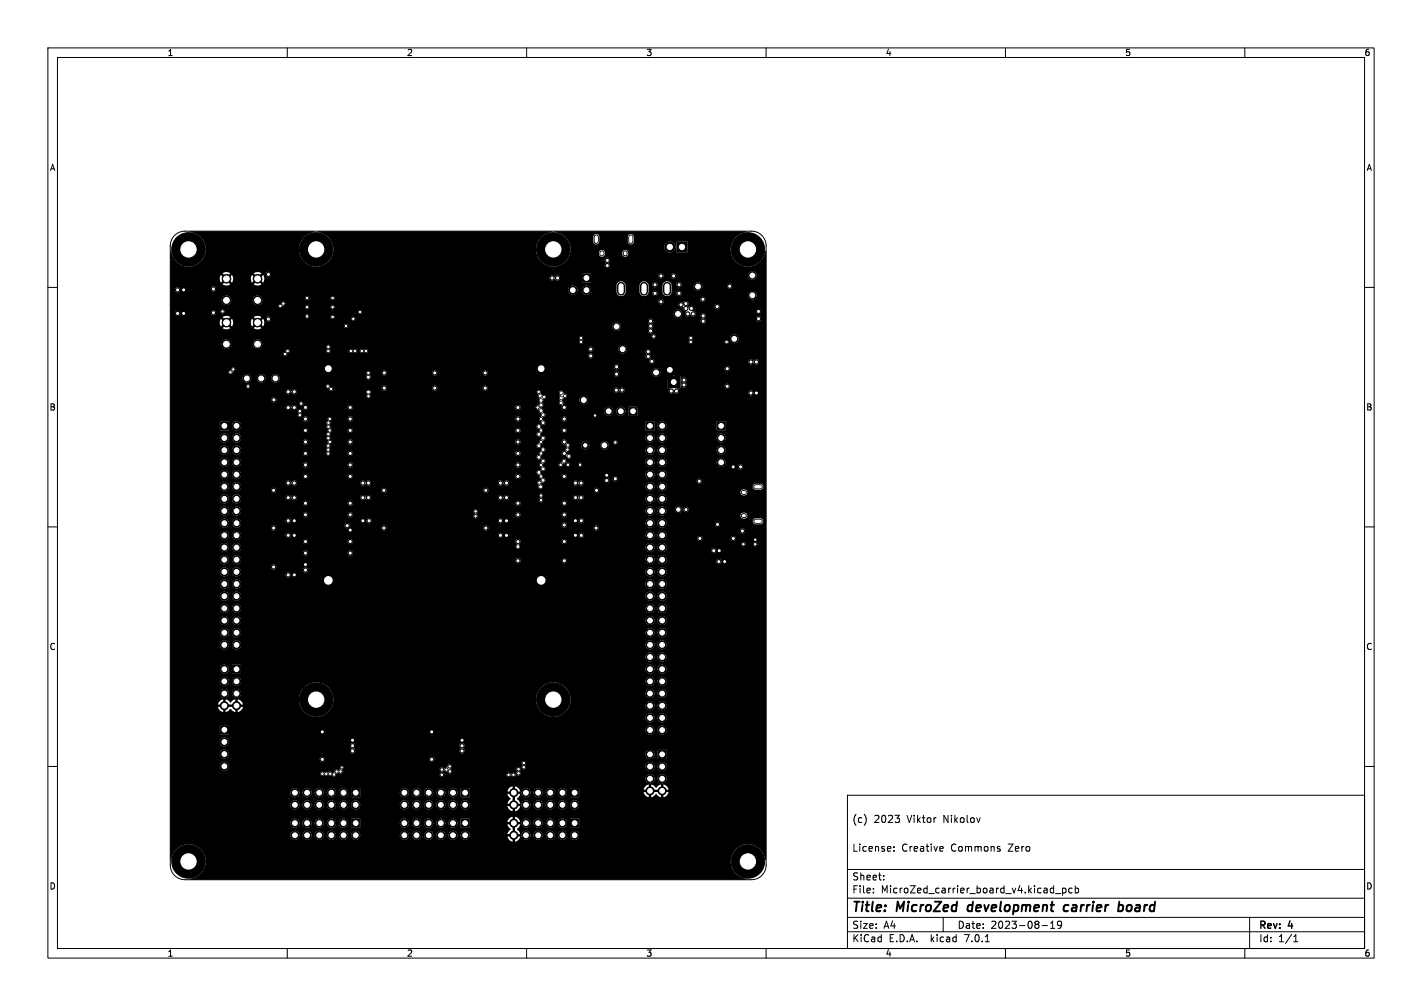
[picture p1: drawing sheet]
<svg xmlns="http://www.w3.org/2000/svg" width="297mm" height="210mm" viewBox="0 0 297 210" stroke-linecap="round" stroke-linejoin="round" font-family="sans-serif">
<defs><g id="words">
<g font-size="2.8">
<text x="178" y="190.8">Title:</text>
<text x="187.4" y="190.8">MicroZed</text>
<text x="202.8" y="190.8">development</text>
<text x="223.5" y="190.8">carrier</text>
<text x="235.5" y="190.8">board</text>
</g>
<g font-size="2.1">
<text x="178" y="171.9">(c)</text>
<text x="182.5" y="171.9">2023</text>
<text x="189.4" y="171.9">Viktor</text>
<text x="197" y="171.9">Nikolov</text>
<text x="178" y="177.9">License:</text>
<text x="188.3" y="177.9">Creative</text>
<text x="198.6" y="177.9">Commons</text>
<text x="210.6" y="177.9">Zero</text>
<text x="178" y="183.9">Sheet:</text>
<text x="178" y="186.6">File:</text>
<text x="184" y="186.6">MicroZed_carrier_board_v4.kicad_pcb</text>
<text x="178" y="196.8">KiCad</text>
<text x="178" y="194">Size:</text>
<text x="184.6" y="194">A4</text>
<text x="185.6" y="196.8">E.D.A.</text>
<text x="194.4" y="196.8">kicad</text>
<text x="200" y="194">Date:</text>
<text x="201.5" y="196.8">7.0.1</text>
<text x="206.9" y="194">2023-08-19</text>
<text x="263" y="194.2">Rev:</text>
<text x="263" y="196.8">Id:</text>
<text x="267" y="196.8">1/1</text>
<text x="269.2" y="194.2">4</text>
</g>
<g font-size="1.8">
<text x="35" y="11.8">1</text>
<text x="85" y="11.8">2</text>
<text x="135" y="11.8">3</text>
<text x="185" y="11.8">4</text>
<text x="235" y="11.8">5</text>
<text x="285" y="11.8">6</text>
<text x="10.4" y="35.8">A</text>
<text x="285.4" y="35.8">A</text>
<text x="10.3" y="85.8">B</text>
<text x="285.3" y="85.8">B</text>
<text x="10.3" y="135.8">C</text>
<text x="285.3" y="135.8">C</text>
<text x="10.3" y="185.8">D</text>
<text x="285.3" y="185.8">D</text>
<text x="35" y="199.8">1</text>
<text x="85" y="199.8">2</text>
<text x="135" y="199.8">3</text>
<text x="185" y="199.8">4</text>
<text x="235" y="199.8">5</text>
<text x="285" y="199.8">6</text>
</g>
</g></defs>
<g fill="none" stroke="#000" stroke-width=".21">
<path d="M10 10h277v190h-277zM12 12h273v186h-273zM60 10v2M110 10v2M160 10v2M210 10v2M260 10v2M10 60h2M36.5 49.1l.9-.6 1.2-.2h118.4a3 3 0 0 1 3 3v129.3a3 3 0 0 1-3 3h-118.4a3 3 0 0 1-3-3v-129.3l.3-1.4zM285 60h2M10 110h2M285 110h2"/>
<path d="M10 160h2M285 160h2M177 166h108v32h-108zM186.7 177.6v.1M186.7 176.8v.1M186.9 170.2h1l-.5 .6M187.8 170.9v.7M196.5 176.7l.4 .1 .1 .3-.7 .1M196.9 177.6l-.4 .1M204.7 170.7l-.3 1M208.7 177.2l.2 .2-.2 .3M208.7 176.7l.2 .1"/>
<path d="M60 198v2M110 198v2M160 198v2M177 194.5h108M177 191.5h108M177 187.5h108M177 181.5h108M182.4 186.3v.1M182.4 185.5v.1M184.6 183.6v.1M184.6 182.8v.1M197 191.5v3"/>
<path d="M205.8 196.6h.8M210 198v2M217.6 193.2h1.2M219.4 193.8h.9M219.4 192.7l.5-.4v1.5M220.4 186.5h1.2M221.7 192.9l-.3 .3h-.4l-.1-.3 .1-.5 .4-.1 .2 .1a.99 .99 0 0 1-.3 1.4h-.3M221.9 185.4v1.5M221.9 185.5l.5-.1 .2 .3-.1 .6h-.6M223.9 185.5l-.4-.1-.3 .3 .2 .6h.5M224.6 185.5l.4-.1 .3 .3-.2 .6h-.5M224.6 184.9v1.5"/>
<path d="M260 198v2M261 191.5v6.5M270.2 196.6h.9M270.2 195.5l.4-.4v1.5"/>
</g>
<path d="M202.1 189.3v.7M223 188.9a.66 .66 0 0 0-.8 .4v.7l.3 .2h.3M233.7 189h.7l.2 .3-.1 .6a.66 .66 0 0 1-1 .2M233.8 188.2l-.3 2" fill="none" stroke="#000" stroke-width=".4"/>
<g fill="#000" stroke="#000" stroke-width=".21">
<path d="M121.6 57.2h1.7v1.7h-1.7zM141.4 50.5h2.1v2.1h-2.1zM46 88.1h1.7v1.6h-1.7zM131.4 85h1.7v1.7h-1.7zM134.9 88.1h1.7v1.6h-1.7zM149.8 88.1h1.7v1.6h-1.7zM46 151.5h1.7v1.7h-1.7zM48.6 138.9h1.7v1.6h-1.7zM137.5 156.6h1.7v1.7h-1.7zM73.4 164.6h1.7v1.7h-1.7zM73.4 171h1.7v1.7h-1.7zM96.3 164.6h1.7v1.7h-1.7z"/>
<path d="M96.3 171h1.7v1.7h-1.7zM119.2 164.6h1.7v1.7h-1.7zM119.2 171h1.7v1.7h-1.7z"/>
<circle cx="39.4" cy="52.1" r="3.5"/>
<circle cx="47.3" cy="58.2" r=".9"/>
<circle cx="53.8" cy="58.2" r=".9"/>
<circle cx="56.1" cy="57.3" r=".44"/>
<circle cx="66" cy="52.1" r="3.5"/>
<circle cx="115.3" cy="58" r=".44"/>
<circle cx="115.6" cy="52.1" r="3.5"/>
<circle cx="116.5" cy="58" r=".44"/>
<circle cx="126.8" cy="55.4" r=".44"/>
<circle cx="126.8" cy="54.4" r=".44"/>
<circle cx="136.8" cy="59.4" r=".44"/>
<circle cx="138" cy="57.6" r=".44"/>
<circle cx="139.9" cy="51.6" r="1.05"/>
<circle cx="140.7" cy="57.6" r=".44"/>
<circle cx="141.8" cy="59.4" r=".44"/>
<circle cx="145.8" cy="59.8" r=".8"/>
<circle cx="152.4" cy="59.8" r=".44"/>
<circle cx="156.2" cy="52.1" r="3.5"/>
<circle cx="157.1" cy="57.5" r=".8"/>
<circle cx="37.1" cy="65.4" r=".44"/>
<circle cx="37.1" cy="60.5" r=".44"/>
<circle cx="38.4" cy="65.4" r=".44"/>
<circle cx="38.4" cy="60.5" r=".44"/>
<circle cx="44.6" cy="60.3" r=".44"/>
<circle cx="44.6" cy="65.3" r=".44"/>
<circle cx="46.5" cy="65" r=".31"/>
<circle cx="47.3" cy="62.7" r=".9"/>
<circle cx="47.3" cy="71.8" r=".9"/>
<circle cx="47.3" cy="67.3" r=".9"/>
<circle cx="48.1" cy="77.7" r=".31"/>
<circle cx="48.7" cy="77.1" r=".31"/>
<circle cx="51.6" cy="79" r=".8"/>
<circle cx="53.8" cy="71.8" r=".9"/>
<circle cx="53.8" cy="67.3" r=".9"/>
<circle cx="53.8" cy="62.7" r=".9"/>
<circle cx="54.5" cy="79" r=".8"/>
<circle cx="56.1" cy="66.6" r=".44"/>
<circle cx="57.5" cy="79" r=".8"/>
<circle cx="58.5" cy="63.9" r=".31"/>
<circle cx="59.2" cy="63.4" r=".31"/>
<circle cx="59.6" cy="73.9" r=".31"/>
<circle cx="60.1" cy="73.3" r=".31"/>
<circle cx="64.1" cy="62.2" r=".31"/>
<circle cx="64.1" cy="66" r=".31"/>
<circle cx="64.1" cy="64.1" r=".31"/>
<circle cx="68.6" cy="72.4" r=".31"/>
<circle cx="68.6" cy="73.3" r=".31"/>
<circle cx="69.5" cy="66.2" r=".31"/>
<circle cx="69.5" cy="62.2" r=".31"/>
<circle cx="69.5" cy="64.1" r=".31"/>
<circle cx="72.3" cy="68.1" r=".31"/>
<circle cx="73.3" cy="73.3" r=".31"/>
<circle cx="73.8" cy="66.5" r=".31"/>
<circle cx="74.2" cy="73.3" r=".31"/>
<circle cx="75.2" cy="65.2" r=".31"/>
<circle cx="75.6" cy="73.3" r=".31"/>
<circle cx="76.5" cy="73.3" r=".31"/>
<circle cx="76.9" cy="77.9" r=".31"/>
<circle cx="76.9" cy="78.7" r=".34"/>
<circle cx="80.3" cy="77.9" r=".44"/>
<circle cx="90.8" cy="77.9" r=".44"/>
<circle cx="101.3" cy="77.9" r=".44"/>
<circle cx="119.6" cy="60.6" r=".87"/>
<circle cx="121.4" cy="70.6" r=".31"/>
<circle cx="121.4" cy="71.4" r=".31"/>
<circle cx="122.5" cy="60.6" r=".85"/>
<circle cx="123.4" cy="72.9" r=".44"/>
<circle cx="123.4" cy="74.3" r=".44"/>
<circle cx="128.8" cy="68.2" r=".8"/>
<circle cx="128.8" cy="78.1" r=".44"/>
<circle cx="128.8" cy="76.6" r=".44"/>
<circle cx="130" cy="72.9" r=".8"/>
<circle cx="135.4" cy="74.4" r=".44"/>
<circle cx="135.4" cy="73.4" r=".44"/>
<circle cx="135.9" cy="68.1" r=".44"/>
<circle cx="135.9" cy="67.1" r=".44"/>
<circle cx="135.9" cy="69.1" r=".44"/>
<circle cx="136.1" cy="75.4" r=".44"/>
<circle cx="136.5" cy="70.2" r=".31"/>
<circle cx="136.8" cy="61.2" r=".44"/>
<circle cx="137" cy="77.8" r=".8"/>
<circle cx="138" cy="63" r=".44"/>
<circle cx="139.9" cy="77.2" r=".8"/>
<circle cx="140.7" cy="79.8" r=".8"/>
<circle cx="141.6" cy="65.5" r=".8"/>
<circle cx="141.8" cy="61.2" r=".44"/>
<circle cx="142.2" cy="63.6" r=".44"/>
<circle cx="142.8" cy="79.3" r=".44"/>
<circle cx="143.3" cy="64.4" r=".44"/>
<circle cx="143.3" cy="63.4" r=".44"/>
<circle cx="143.6" cy="65.5" r=".44"/>
<circle cx="144.3" cy="70.6" r=".31"/>
<circle cx="144.3" cy="71.4" r=".31"/>
<circle cx="144.4" cy="64.4" r=".44"/>
<circle cx="144.8" cy="65.5" r=".44"/>
<circle cx="146.8" cy="62.5" r=".44"/>
<circle cx="146.9" cy="67.1" r=".44"/>
<circle cx="146.9" cy="65.9" r=".44"/>
<circle cx="149.8" cy="64" r=".44"/>
<circle cx="151.8" cy="71.4" r=".31"/>
<circle cx="151.9" cy="77" r=".44"/>
<circle cx="153.4" cy="70.7" r=".8"/>
<circle cx="156.8" cy="75.6" r=".44"/>
<circle cx="157.1" cy="61.6" r=".8"/>
<circle cx="158" cy="75.6" r=".44"/>
<circle cx="158.4" cy="65" r=".44"/>
<circle cx="158.4" cy="66.5" r=".44"/>
<circle cx="46.9" cy="96.5" r=".85"/>
<circle cx="46.9" cy="91.4" r=".85"/>
<circle cx="46.9" cy="94" r=".85"/>
<circle cx="46.9" cy="99.1" r=".85"/>
<circle cx="49.4" cy="88.9" r=".85"/>
<circle cx="49.4" cy="96.5" r=".85"/>
<circle cx="49.4" cy="99.1" r=".85"/>
<circle cx="49.4" cy="91.4" r=".85"/>
<circle cx="49.4" cy="94" r=".85"/>
<circle cx="51.8" cy="80.7" r=".31"/>
<circle cx="57.2" cy="83.5" r=".44"/>
<circle cx="60.2" cy="81.8" r=".44"/>
<circle cx="60.2" cy="85.1" r=".44"/>
<circle cx="61.5" cy="85.1" r=".44"/>
<circle cx="61.5" cy="81.8" r=".44"/>
<circle cx="62.6" cy="86.7" r=".31"/>
<circle cx="62.6" cy="85.8" r=".31"/>
<circle cx="62.9" cy="84.3" r=".31"/>
<circle cx="63.8" cy="92.3" r=".44"/>
<circle cx="63.8" cy="97.1" r=".44"/>
<circle cx="63.8" cy="89.9" r=".44"/>
<circle cx="63.8" cy="85.1" r=".44"/>
<circle cx="63.8" cy="87.5" r=".44"/>
<circle cx="63.8" cy="99.5" r=".44"/>
<circle cx="63.8" cy="94.7" r=".44"/>
<circle cx="68.5" cy="80.6" r=".31"/>
<circle cx="68.6" cy="94.7" r=".31"/>
<circle cx="68.6" cy="93.9" r=".31"/>
<circle cx="68.6" cy="93" r=".31"/>
<circle cx="68.6" cy="90.6" r=".31"/>
<circle cx="68.6" cy="91.5" r=".31"/>
<circle cx="68.6" cy="89.1" r=".31"/>
<circle cx="68.6" cy="88.2" r=".31"/>
<circle cx="68.9" cy="89.9" r=".31"/>
<circle cx="68.9" cy="87.5" r=".31"/>
<circle cx="68.9" cy="92.3" r=".31"/>
<circle cx="69.1" cy="81.2" r=".31"/>
<circle cx="73.2" cy="92.3" r=".44"/>
<circle cx="73.2" cy="97.1" r=".44"/>
<circle cx="73.2" cy="99.5" r=".44"/>
<circle cx="73.2" cy="85.1" r=".44"/>
<circle cx="73.2" cy="94.7" r=".44"/>
<circle cx="73.2" cy="89.9" r=".44"/>
<circle cx="73.2" cy="87.5" r=".44"/>
<circle cx="77" cy="82.7" r=".31"/>
<circle cx="77" cy="81.8" r=".34"/>
<circle cx="80.3" cy="81" r=".44"/>
<circle cx="90.8" cy="81" r=".44"/>
<circle cx="101.3" cy="81" r=".44"/>
<circle cx="108.2" cy="92.3" r=".44"/>
<circle cx="108.2" cy="97.1" r=".44"/>
<circle cx="108.2" cy="94.7" r=".44"/>
<circle cx="108.2" cy="99.5" r=".44"/>
<circle cx="108.2" cy="87.5" r=".44"/>
<circle cx="108.2" cy="89.9" r=".44"/>
<circle cx="108.2" cy="85.1" r=".44"/>
<circle cx="112.3" cy="85.1" r=".31"/>
<circle cx="112.5" cy="81.8" r=".34"/>
<circle cx="112.5" cy="90.7" r=".34"/>
<circle cx="112.5" cy="93.1" r=".34"/>
<circle cx="112.5" cy="89.1" r=".34"/>
<circle cx="112.5" cy="95.5" r=".34"/>
<circle cx="112.5" cy="98.6" r=".34"/>
<circle cx="112.8" cy="82.7" r=".34"/>
<circle cx="113" cy="87.5" r=".31"/>
<circle cx="113" cy="84.6" r=".34"/>
<circle cx="113" cy="85.7" r=".34"/>
<circle cx="113" cy="83.6" r=".34"/>
<circle cx="113" cy="92.3" r=".31"/>
<circle cx="113" cy="97.1" r=".31"/>
<circle cx="113" cy="89.9" r=".31"/>
<circle cx="113" cy="99.5" r=".31"/>
<circle cx="113" cy="94.7" r=".31"/>
<circle cx="113.4" cy="86.6" r=".34"/>
<circle cx="113.4" cy="91.5" r=".34"/>
<circle cx="113.4" cy="93.9" r=".34"/>
<circle cx="113.4" cy="88.3" r=".34"/>
<circle cx="113.4" cy="97.9" r=".34"/>
<circle cx="113.4" cy="96.2" r=".34"/>
<circle cx="113.7" cy="82.9" r=".31"/>
<circle cx="117.1" cy="97" r=".34"/>
<circle cx="117.2" cy="84.1" r=".34"/>
<circle cx="117.2" cy="82" r=".34"/>
<circle cx="117.2" cy="83.1" r=".34"/>
<circle cx="117.8" cy="96.3" r=".34"/>
<circle cx="117.9" cy="92.3" r=".44"/>
<circle cx="117.9" cy="94.7" r=".44"/>
<circle cx="117.9" cy="85.1" r=".44"/>
<circle cx="117.9" cy="87.5" r=".44"/>
<circle cx="117.9" cy="89.9" r=".44"/>
<circle cx="117.9" cy="99.5" r=".44"/>
<circle cx="118" cy="82.6" r=".31"/>
<circle cx="118.5" cy="93.9" r=".31"/>
<circle cx="118.6" cy="93" r=".31"/>
<circle cx="118.6" cy="97" r=".34"/>
<circle cx="118.8" cy="95.3" r=".34"/>
<circle cx="121.2" cy="97" r=".34"/>
<circle cx="121.9" cy="83.5" r=".8"/>
<circle cx="122.2" cy="93" r=".75"/>
<circle cx="124.3" cy="86.7" r=".31"/>
<circle cx="126.2" cy="93" r=".8"/>
<circle cx="126.7" cy="99.2" r=".44"/>
<circle cx="127.1" cy="85.9" r=".85"/>
<circle cx="128.5" cy="92.4" r=".34"/>
<circle cx="128.5" cy="99.9" r=".44"/>
<circle cx="128.7" cy="81.4" r=".44"/>
<circle cx="129.7" cy="85.9" r=".85"/>
<circle cx="129.9" cy="81.4" r=".44"/>
<circle cx="135.8" cy="94" r=".85"/>
<circle cx="135.8" cy="96.5" r=".85"/>
<circle cx="135.8" cy="99.1" r=".85"/>
<circle cx="135.8" cy="91.4" r=".85"/>
<circle cx="138.3" cy="88.9" r=".85"/>
<circle cx="138.3" cy="96.5" r=".85"/>
<circle cx="138.3" cy="99.1" r=".85"/>
<circle cx="138.3" cy="94" r=".85"/>
<circle cx="138.3" cy="91.4" r=".85"/>
<circle cx="140.2" cy="81.6" r=".44"/>
<circle cx="141.3" cy="81.6" r=".44"/>
<circle cx="142.8" cy="80.4" r=".44"/>
<circle cx="150.6" cy="94" r=".85"/>
<circle cx="150.6" cy="96.5" r=".85"/>
<circle cx="150.6" cy="91.4" r=".85"/>
<circle cx="151.9" cy="80.6" r=".44"/>
<circle cx="153.1" cy="97.5" r=".44"/>
<circle cx="154.7" cy="97.5" r=".44"/>
<circle cx="156.8" cy="82" r=".44"/>
<circle cx="158" cy="82" r=".44"/>
<circle cx="46.9" cy="116.8" r=".85"/>
<circle cx="46.9" cy="119.4" r=".85"/>
<circle cx="46.9" cy="101.6" r=".85"/>
<circle cx="46.9" cy="104.1" r=".85"/>
<circle cx="46.9" cy="114.3" r=".85"/>
<circle cx="46.9" cy="109.2" r=".85"/>
<circle cx="46.9" cy="111.8" r=".85"/>
<circle cx="46.9" cy="106.7" r=".85"/>
<circle cx="49.4" cy="104.1" r=".85"/>
<circle cx="49.4" cy="101.6" r=".85"/>
<circle cx="49.4" cy="109.2" r=".85"/>
<circle cx="49.4" cy="111.8" r=".85"/>
<circle cx="49.4" cy="114.3" r=".85"/>
<circle cx="49.4" cy="116.8" r=".85"/>
<circle cx="49.4" cy="119.4" r=".85"/>
<circle cx="49.4" cy="106.7" r=".85"/>
<circle cx="57.2" cy="110.2" r=".44"/>
<circle cx="57.2" cy="118.4" r=".44"/>
<circle cx="57.2" cy="102.4" r=".44"/>
<circle cx="60.2" cy="103.9" r=".44"/>
<circle cx="60.2" cy="100.8" r=".44"/>
<circle cx="60.2" cy="108.7" r=".44"/>
<circle cx="60.2" cy="111.8" r=".44"/>
<circle cx="61.5" cy="100.8" r=".44"/>
<circle cx="61.5" cy="103.9" r=".44"/>
<circle cx="61.5" cy="108.7" r=".44"/>
<circle cx="61.5" cy="111.8" r=".44"/>
<circle cx="63.8" cy="117.9" r=".44"/>
<circle cx="63.8" cy="119" r=".44"/>
<circle cx="63.8" cy="115.5" r=".44"/>
<circle cx="63.8" cy="105.1" r=".44"/>
<circle cx="63.8" cy="113.1" r=".44"/>
<circle cx="63.8" cy="107.5" r=".44"/>
<circle cx="72.5" cy="109.7" r=".44"/>
<circle cx="73.2" cy="113.1" r=".44"/>
<circle cx="73.2" cy="105.1" r=".44"/>
<circle cx="73.2" cy="115.5" r=".44"/>
<circle cx="73.2" cy="110.7" r=".44"/>
<circle cx="73.2" cy="107.5" r=".44"/>
<circle cx="75.8" cy="100.8" r=".44"/>
<circle cx="75.8" cy="108.7" r=".44"/>
<circle cx="75.8" cy="103.9" r=".44"/>
<circle cx="77" cy="103.9" r=".44"/>
<circle cx="77" cy="100.8" r=".44"/>
<circle cx="77.1" cy="108.7" r=".44"/>
<circle cx="80.2" cy="102.4" r=".44"/>
<circle cx="80.2" cy="110.2" r=".44"/>
<circle cx="99.3" cy="106.8" r=".34"/>
<circle cx="99.3" cy="107.8" r=".34"/>
<circle cx="101.5" cy="110.2" r=".44"/>
<circle cx="101.5" cy="102.4" r=".44"/>
<circle cx="104.5" cy="111.8" r=".44"/>
<circle cx="104.5" cy="108.7" r=".44"/>
<circle cx="104.5" cy="103.9" r=".44"/>
<circle cx="104.5" cy="100.8" r=".44"/>
<circle cx="105.8" cy="111.8" r=".44"/>
<circle cx="105.8" cy="108.7" r=".44"/>
<circle cx="105.8" cy="100.8" r=".44"/>
<circle cx="105.8" cy="103.9" r=".44"/>
<circle cx="108.2" cy="114.1" r=".34"/>
<circle cx="108.2" cy="113.1" r=".44"/>
<circle cx="108.2" cy="117.1" r=".44"/>
<circle cx="108.2" cy="105.1" r=".44"/>
<circle cx="108.2" cy="107.5" r=".44"/>
<circle cx="112.6" cy="100.8" r=".31"/>
<circle cx="112.9" cy="101.6" r=".34"/>
<circle cx="113" cy="104.4" r=".34"/>
<circle cx="113" cy="103.5" r=".34"/>
<circle cx="113.4" cy="100.3" r=".34"/>
<circle cx="117.9" cy="109.6" r=".44"/>
<circle cx="117.9" cy="117.1" r=".44"/>
<circle cx="117.9" cy="113.1" r=".44"/>
<circle cx="117.9" cy="105.1" r=".44"/>
<circle cx="117.9" cy="107.5" r=".44"/>
<circle cx="120.2" cy="108.7" r=".44"/>
<circle cx="120.2" cy="111.7" r=".44"/>
<circle cx="120.2" cy="103.9" r=".44"/>
<circle cx="120.2" cy="100.8" r=".44"/>
<circle cx="121.4" cy="100.8" r=".44"/>
<circle cx="121.4" cy="103.9" r=".44"/>
<circle cx="121.4" cy="108.7" r=".44"/>
<circle cx="121.4" cy="111.8" r=".44"/>
<circle cx="124.5" cy="110.2" r=".44"/>
<circle cx="124.6" cy="102.4" r=".44"/>
<circle cx="126.7" cy="100.3" r=".44"/>
<circle cx="135.8" cy="116.8" r=".85"/>
<circle cx="135.8" cy="111.8" r=".85"/>
<circle cx="135.8" cy="101.6" r=".85"/>
<circle cx="135.8" cy="106.7" r=".85"/>
<circle cx="135.8" cy="119.4" r=".85"/>
<circle cx="135.8" cy="104.1" r=".85"/>
<circle cx="135.8" cy="114.3" r=".85"/>
<circle cx="135.8" cy="109.2" r=".85"/>
<circle cx="138.3" cy="106.7" r=".85"/>
<circle cx="138.3" cy="116.8" r=".85"/>
<circle cx="138.3" cy="101.6" r=".85"/>
<circle cx="138.3" cy="109.2" r=".85"/>
<circle cx="138.3" cy="119.4" r=".85"/>
<circle cx="138.3" cy="104.1" r=".85"/>
<circle cx="138.3" cy="114.3" r=".85"/>
<circle cx="138.3" cy="111.8" r=".85"/>
<circle cx="141.7" cy="106.4" r=".63"/>
<circle cx="143.3" cy="106.4" r=".44"/>
<circle cx="146.1" cy="100.5" r=".44"/>
<circle cx="146.2" cy="112.4" r=".44"/>
<circle cx="149.1" cy="115" r=".44"/>
<circle cx="149.9" cy="109.5" r=".44"/>
<circle cx="150.1" cy="117.2" r=".44"/>
<circle cx="150.2" cy="115" r=".44"/>
<circle cx="151.4" cy="117.2" r=".44"/>
<circle cx="153.2" cy="112.4" r=".44"/>
<circle cx="155.1" cy="110.8" r=".44"/>
<circle cx="155.3" cy="113.6" r=".34"/>
<circle cx="157.7" cy="113.6" r=".34"/>
<circle cx="157.7" cy="112.7" r=".34"/>
<circle cx="46.9" cy="139.7" r=".85"/>
<circle cx="46.9" cy="129.5" r=".85"/>
<circle cx="46.9" cy="132.1" r=".85"/>
<circle cx="46.9" cy="134.6" r=".85"/>
<circle cx="46.9" cy="127" r=".85"/>
<circle cx="46.9" cy="121.9" r=".85"/>
<circle cx="46.9" cy="124.5" r=".85"/>
<circle cx="49.4" cy="134.6" r=".85"/>
<circle cx="49.4" cy="132.1" r=".85"/>
<circle cx="49.4" cy="129.5" r=".85"/>
<circle cx="49.4" cy="127" r=".85"/>
<circle cx="49.4" cy="121.9" r=".85"/>
<circle cx="49.4" cy="124.5" r=".85"/>
<circle cx="60.2" cy="120" r=".44"/>
<circle cx="61.5" cy="120" r=".44"/>
<circle cx="135.8" cy="129.5" r=".85"/>
<circle cx="135.8" cy="137.2" r=".85"/>
<circle cx="135.8" cy="132.1" r=".85"/>
<circle cx="135.8" cy="139.7" r=".85"/>
<circle cx="135.8" cy="134.6" r=".85"/>
<circle cx="135.8" cy="127" r=".85"/>
<circle cx="135.8" cy="124.5" r=".85"/>
<circle cx="135.8" cy="121.9" r=".85"/>
<circle cx="138.3" cy="132.1" r=".85"/>
<circle cx="138.3" cy="134.6" r=".85"/>
<circle cx="138.3" cy="137.2" r=".85"/>
<circle cx="138.3" cy="139.7" r=".85"/>
<circle cx="138.3" cy="129.5" r=".85"/>
<circle cx="138.3" cy="127" r=".85"/>
<circle cx="138.3" cy="121.9" r=".85"/>
<circle cx="138.3" cy="124.5" r=".85"/>
<circle cx="46.9" cy="142.2" r=".85"/>
<circle cx="46.9" cy="144.8" r=".85"/>
<circle cx="46.9" cy="147.3" r=".85"/>
<circle cx="46.9" cy="154.9" r=".85"/>
<circle cx="46.9" cy="157.4" r=".85"/>
<circle cx="46.9" cy="160" r=".85"/>
<circle cx="49.4" cy="142.2" r=".85"/>
<circle cx="49.4" cy="144.8" r=".85"/>
<circle cx="49.4" cy="147.3" r=".85"/>
<circle cx="66" cy="146" r="3.5"/>
<circle cx="67.3" cy="152.8" r=".44"/>
<circle cx="67.3" cy="158.5" r=".44"/>
<circle cx="73.6" cy="155.7" r=".44"/>
<circle cx="73.6" cy="154.5" r=".44"/>
<circle cx="73.6" cy="156.8" r=".44"/>
<circle cx="90.2" cy="152.8" r=".44"/>
<circle cx="90.2" cy="158.5" r=".44"/>
<circle cx="93.9" cy="160" r=".34"/>
<circle cx="96.5" cy="155.7" r=".44"/>
<circle cx="96.5" cy="156.8" r=".44"/>
<circle cx="96.5" cy="154.5" r=".44"/>
<circle cx="109.4" cy="159.3" r=".34"/>
<circle cx="115.6" cy="146" r="3.5"/>
<circle cx="135.8" cy="152.4" r=".85"/>
<circle cx="135.8" cy="147.3" r=".85"/>
<circle cx="135.8" cy="157.5" r=".85"/>
<circle cx="135.8" cy="142.2" r=".85"/>
<circle cx="135.8" cy="149.9" r=".85"/>
<circle cx="135.8" cy="144.8" r=".85"/>
<circle cx="138.3" cy="142.2" r=".85"/>
<circle cx="138.3" cy="149.9" r=".85"/>
<circle cx="138.3" cy="152.4" r=".85"/>
<circle cx="138.3" cy="144.8" r=".85"/>
<circle cx="138.3" cy="147.3" r=".85"/>
<circle cx="39.4" cy="179.8" r="3.5"/>
<circle cx="61.6" cy="165.5" r=".85"/>
<circle cx="61.6" cy="168" r=".85"/>
<circle cx="61.6" cy="171.8" r=".85"/>
<circle cx="61.6" cy="174.4" r=".85"/>
<circle cx="64.1" cy="165.5" r=".85"/>
<circle cx="64.1" cy="168" r=".85"/>
<circle cx="64.1" cy="174.4" r=".85"/>
<circle cx="64.1" cy="171.8" r=".85"/>
<circle cx="66.7" cy="165.5" r=".85"/>
<circle cx="66.7" cy="168" r=".85"/>
<circle cx="66.7" cy="174.4" r=".85"/>
<circle cx="66.7" cy="171.8" r=".85"/>
<circle cx="67.3" cy="161.5" r=".31"/>
<circle cx="68.1" cy="161.5" r=".31"/>
<circle cx="69" cy="161.5" r=".31"/>
<circle cx="69.2" cy="165.5" r=".85"/>
<circle cx="69.2" cy="168" r=".85"/>
<circle cx="69.2" cy="174.4" r=".85"/>
<circle cx="69.2" cy="171.8" r=".85"/>
<circle cx="69.8" cy="161.7" r=".31"/>
<circle cx="70.3" cy="161.1" r=".31"/>
<circle cx="71.1" cy="161.1" r=".31"/>
<circle cx="71.4" cy="160.2" r=".25"/>
<circle cx="71.8" cy="165.5" r=".85"/>
<circle cx="71.8" cy="168" r=".85"/>
<circle cx="71.8" cy="171.8" r=".85"/>
<circle cx="71.8" cy="174.4" r=".85"/>
<circle cx="74.3" cy="168" r=".85"/>
<circle cx="74.3" cy="174.4" r=".85"/>
<circle cx="84.5" cy="165.5" r=".85"/>
<circle cx="84.5" cy="168" r=".85"/>
<circle cx="84.5" cy="171.8" r=".85"/>
<circle cx="84.5" cy="174.4" r=".85"/>
<circle cx="87" cy="165.5" r=".85"/>
<circle cx="87" cy="168" r=".85"/>
<circle cx="87" cy="174.4" r=".85"/>
<circle cx="87" cy="171.8" r=".85"/>
<circle cx="89.5" cy="165.5" r=".85"/>
<circle cx="89.5" cy="168" r=".85"/>
<circle cx="89.5" cy="174.4" r=".85"/>
<circle cx="89.5" cy="171.8" r=".85"/>
<circle cx="92.1" cy="165.5" r=".85"/>
<circle cx="92.1" cy="168" r=".85"/>
<circle cx="92.1" cy="174.4" r=".85"/>
<circle cx="92.1" cy="171.8" r=".85"/>
<circle cx="92.3" cy="160.7" r=".34"/>
<circle cx="92.3" cy="161.7" r=".34"/>
<circle cx="93.2" cy="160.7" r=".34"/>
<circle cx="94" cy="161" r=".34"/>
<circle cx="94.6" cy="165.5" r=".85"/>
<circle cx="94.6" cy="168" r=".85"/>
<circle cx="94.6" cy="174.4" r=".85"/>
<circle cx="94.6" cy="171.8" r=".85"/>
<circle cx="97.2" cy="168" r=".85"/>
<circle cx="97.2" cy="174.4" r=".85"/>
<circle cx="106.2" cy="161.7" r=".34"/>
<circle cx="107.2" cy="161.7" r=".34"/>
<circle cx="107.3" cy="165.5" r=".85"/>
<circle cx="107.3" cy="168" r=".85"/>
<circle cx="107.3" cy="171.8" r=".85"/>
<circle cx="107.3" cy="174.4" r=".85"/>
<circle cx="108.3" cy="161.4" r=".34"/>
<circle cx="108.3" cy="160.6" r=".34"/>
<circle cx="109.4" cy="160.2" r=".34"/>
<circle cx="109.9" cy="165.5" r=".85"/>
<circle cx="109.9" cy="168" r=".85"/>
<circle cx="109.9" cy="171.8" r=".85"/>
<circle cx="109.9" cy="174.4" r=".85"/>
<circle cx="112.4" cy="165.5" r=".85"/>
<circle cx="112.4" cy="168" r=".85"/>
<circle cx="112.4" cy="174.4" r=".85"/>
<circle cx="112.4" cy="171.8" r=".85"/>
<circle cx="114.9" cy="165.5" r=".85"/>
<circle cx="114.9" cy="168" r=".85"/>
<circle cx="114.9" cy="174.4" r=".85"/>
<circle cx="114.9" cy="171.8" r=".85"/>
<circle cx="117.5" cy="165.5" r=".85"/>
<circle cx="117.5" cy="168" r=".85"/>
<circle cx="117.5" cy="174.4" r=".85"/>
<circle cx="117.5" cy="171.8" r=".85"/>
<circle cx="120" cy="168" r=".85"/>
<circle cx="120" cy="174.4" r=".85"/>
<circle cx="135.8" cy="165.1" r=".85"/>
<circle cx="135.8" cy="162.6" r=".85"/>
<circle cx="135.8" cy="160" r=".85"/>
<circle cx="138.3" cy="160" r=".85"/>
<circle cx="138.3" cy="162.6" r=".85"/>
<circle cx="138.3" cy="165.1" r=".85"/>
<circle cx="156.2" cy="179.8" r="3.5"/>
</g>
<path d="M124.5 49.5v.9M125.7 52.8v.2M130.6 52.8v.2M131.7 49.5v.9M155.3 107.6h.2M155.3 102.8h.2M157.8 108.8h1M157.8 101.6h1" fill="none" stroke="#000" stroke-width="1.1"/>
<path d="M129.7 59.7v1.2M134.5 59.7v1.2M139.3 59.7v1.2" fill="none" stroke="#000" stroke-width="1.7"/>
<path d="M39.7 48.3h25.9v.2a3.6 3.6 0 0 0-2.6 5.5 3.6 3.6 0 0 0 6.1 0 3.6 3.6 0 0 0-2.7-5.5l.1-.2h48.6l.1 .1a3.6 3.6 0 0 0-3.1 4.4 3.6 3.6 0 0 0 4.7 2.6h9.5v.2a.56 .56 0 0 0 .9 .2 .56 .56 0 0 0-.1-.9 .57 .57 0 0 0 .2-.9 .57 .57 0 0 0-.9 0 .57 .57 0 0 0 .2 .9l-.3 .5h-9.5a3.6 3.6 0 0 0 2.2-2.4h6.1v.1a.62 .62 0 0 0 .7 .5 .62 .62 0 0 0 .5-.6h3.7v.1a.68 .68 0 0 0 1 .4 .68 .68 0 0 0 0-1.1 .64 .64 0 0 0-.8-.1 .64 .64 0 0 0-.2 .7h-3.7v-.3a.64 .64 0 0 0-.7-.5 .64 .64 0 0 0-.5 .8h-6.1l.1-1.4h19.7v.2a1.14 1.14 0 0 0 1.5 .8l3.3 .1v-2.3h-2.3v2.2h-1a1.14 1.14 0 0 0 .2-2 1.14 1.14 0 0 0-1.7 1h-19.7l-.3-1.2h5.1a.62 .62 0 0 0 .6 .6 .62 .62 0 0 0 .7-.6h5.9v.2a.62 .62 0 0 0 .7 .4 .62 .62 0 0 0 .6-.5l-.1-1.2a.62 .62 0 0 0-.6-.5 .62 .62 0 0 0-.6 .6v1h-5.9l-.1-1.1a.62 .62 0 0 0-.6-.5 .62 .62 0 0 0-.6 .6v1h-5.1l-.1-.1a4.5 4.5 0 0 0-2.8-1.9l.1-.1h39.7l.1 .2a3.6 3.6 0 0 0-3.2 3.7 3.6 3.6 0 0 0 3.6 3.5 3.6 3.6 0 0 0 3.6-3.3l.2 .1v126.9h-.2a3.6 3.6 0 0 0-3.8-3.1 3.6 3.6 0 0 0-3.4 3.5 3.6 3.6 0 0 0 3.3 3.7l-.2 .1h-115.9v-.2a3.6 3.6 0 0 0 3.1-3.7 3.6 3.6 0 0 0-3.5-3.5 3.6 3.6 0 0 0-3.7 3.3l-.1-.1v-5h25.1a.94 .94 0 0 0 .9 .9 .94 .94 0 0 0 .9-.9h.7v.2a.94 .94 0 0 0 1 .7 .94 .94 0 0 0 .9-.9h.6l.1 .2a.94 .94 0 0 0 1 .7 .94 .94 0 0 0 .8-.9h.7v.2a.94 .94 0 0 0 1 .7 .94 .94 0 0 0 .9-.9h.6v.2a.94 .94 0 0 0 1.1 .7 .94 .94 0 0 0 .8-.9h.7v.2a.94 .94 0 0 0 1 .7 .94 .94 0 0 0 .8-.9h8.3v.2a.94 .94 0 0 0 1.1 .7 .94 .94 0 0 0 .8-.9h.7v.2a.94 .94 0 0 0 1 .7 .94 .94 0 0 0 .8-.9h.7v.2a.94 .94 0 0 0 1 .7 .94 .94 0 0 0 .9-.9h.6l.1 .2a.94 .94 0 0 0 1 .7 .94 .94 0 0 0 .8-.9h.7v.2a.94 .94 0 0 0 1 .7 .94 .94 0 0 0 .9-.9h.6v.2a.94 .94 0 0 0 .9 .7 .94 .94 0 0 0 1-.7h7.9l.3 .6 .8 .5v-1.1h.5v1.1l.8-.5 .2-.6h-10.5v-.2h10.8v.2a.94 .94 0 0 0 1.1 .7 .94 .94 0 0 0 .8-.9h.7v.2a.94 .94 0 0 0 1 .7 .94 .94 0 0 0 .8-.9h.7v.2a.94 .94 0 0 0 1 .7 .94 .94 0 0 0 .9-.9h.6l.1 .2a.94 .94 0 0 0 1 .7 .94 .94 0 0 0 .8-.9h.7v.2a.94 .94 0 0 0 1.5 .5 .94 .94 0 0 0-.2-1.6 .94 .94 0 0 0-1.3 .9h-.7v-.2a.94 .94 0 0 0-1-.8 .94 .94 0 0 0-.9 1h-.6v-.2a.94 .94 0 0 0-1.1-.8 .94 .94 0 0 0-.8 1h-.7v-.2a.94 .94 0 0 0-1-.8 .94 .94 0 0 0-.8 1h-.7v-.2a.94 .94 0 0 0-1-.8 .94 .94 0 0 0-.9 1h-10.8v-.2a.94 .94 0 0 0-1-.8 .94 .94 0 0 0-.9 1h-.6l-.1-.2a.94 .94 0 0 0-1-.8 .94 .94 0 0 0-.8 1h-.7v-.2a.94 .94 0 0 0-1-.8 .94 .94 0 0 0-.9 1h-.6v-.2a.94 .94 0 0 0-1.1-.8 .94 .94 0 0 0-.8 1h-.7v-.2a.94 .94 0 0 0-1-.8 .94 .94 0 0 0-.8 1h-.7v-.2a.94 .94 0 0 0-1-.8 .94 .94 0 0 0-.9 1h-8.3v-.2a.94 .94 0 0 0-1-.8 .94 .94 0 0 0-.8 1h-.7v-.2a.94 .94 0 0 0-1-.8 .94 .94 0 0 0-.9 1h-.6l-.1-.2a.94 .94 0 0 0-1-.8 .94 .94 0 0 0-.8 1h-.7v-.2a.94 .94 0 0 0-1-.8 .94 .94 0 0 0-.9 1h-.6v-.2a.94 .94 0 0 0-1.1-.8 .94 .94 0 0 0-.8 1h-.7v-.2a.94 .94 0 0 0-1-.8 .94 .94 0 0 0-.8 1h-25.1v-2.6h25.1v.2a.94 .94 0 0 0 1 .8 .94 .94 0 0 0 .8-1h.7v.2a.94 .94 0 0 0 1 .8 .94 .94 0 0 0 .9-1h.6l.1 .2a.94 .94 0 0 0 1 .8 .94 .94 0 0 0 .8-1h.7v.2a.94 .94 0 0 0 1 .8 .94 .94 0 0 0 .9-1h.6v.2a.94 .94 0 0 0 1.3 .7l3.1 .1v-1h8.3v.2a.94 .94 0 0 0 1.1 .8 .94 .94 0 0 0 .8-1h.7v.2a.94 .94 0 0 0 1 .8 .94 .94 0 0 0 .8-1h.7v.2a.94 .94 0 0 0 1 .8 .94 .94 0 0 0 .9-1h.6l.1 .2a.94 .94 0 0 0 1 .8 .94 .94 0 0 0 .8-1h.7v.2a.94 .94 0 0 0 1.3 .7l3 .1 .1-.7h7.9l.1 .4 .6 .6-.6 .6-.1 .4h1.1v-2h.5v2h1l-.1-.4-.6-.6 .6-.6 .1-.4h-10.5v-.3h10.8a.94 .94 0 0 0 1 1 .94 .94 0 0 0 .9-1h.7v.2a.94 .94 0 0 0 1 .8 .94 .94 0 0 0 .8-1h.7v.2a.94 .94 0 0 0 1 .8 .94 .94 0 0 0 .9-1h.6l.1 .2a.94 .94 0 0 0 1.3 .7l3 .1v-1.9h-1.8v1.8l-1.2-.1a.94 .94 0 0 0 0-1.6 .94 .94 0 0 0-1.4 .8h-.6v-.2a.94 .94 0 0 0-1.1-.7 .94 .94 0 0 0-.8 .9h-.7v-.2a.94 .94 0 0 0-1-.7 .94 .94 0 0 0-.8 .9h-.7v-.2a.94 .94 0 0 0-1-.7 .94 .94 0 0 0-.9 .9h-10.8v-.2h9v-1.1h.5v1.1h1a1.35 1.35 0 0 0-1.3-1.1 1.35 1.35 0 0 0-1.3 1.1h-7.9l-.1-.7h-1.7l-.1 1.8-1.1-.1a.94 .94 0 0 0 0-1.6 .94 .94 0 0 0-1.4 .8h-.7v-.2a.94 .94 0 0 0-1-.7 .94 .94 0 0 0-.9 .9h-.6v-.2a.94 .94 0 0 0-1.1-.7 .94 .94 0 0 0-.8 .9h-.7v-.2a.94 .94 0 0 0-1-.7 .94 .94 0 0 0-.8 .9h-.7v-.2a.94 .94 0 0 0-1-.7 .94 .94 0 0 0-.9 .9h-8.3v-.9h-1.8v1.8l-1.2-.1a.94 .94 0 0 0 0-1.6 .94 .94 0 0 0-1.4 .8h-.6l-.1-.2a.94 .94 0 0 0-1-.7 .94 .94 0 0 0-.8 .9h-.7v-.2a.94 .94 0 0 0-1-.7 .94 .94 0 0 0-.9 .9h-.6v-.2a.94 .94 0 0 0-1.1-.7 .94 .94 0 0 0-.8 .9h-.7v-.2a.94 .94 0 0 0-1-.7 .94 .94 0 0 0-.8 .9h-25.1v-3.8h25.1v.2a.94 .94 0 0 0 1 .8 .94 .94 0 0 0 .8-1h.7v.2a.94 .94 0 0 0 1 .8 .94 .94 0 0 0 .9-1h.6l.1 .2a.94 .94 0 0 0 1 .8 .94 .94 0 0 0 .8-1h.7v.2a.94 .94 0 0 0 1 .8 .94 .94 0 0 0 .9-1h.6v.2a.94 .94 0 0 0 1.1 .8 .94 .94 0 0 0 .8-1h.7v.2a.94 .94 0 0 0 1 .8 .94 .94 0 0 0 .8-1h8.3v.2a.94 .94 0 0 0 1.1 .8 .94 .94 0 0 0 .8-1h.7v.2a.94 .94 0 0 0 1 .8 .94 .94 0 0 0 .8-1h.7v.2a.94 .94 0 0 0 1 .8 .94 .94 0 0 0 .9-1h.6l.1 .2a.94 .94 0 0 0 1 .8 .94 .94 0 0 0 .8-1h.7v.2a.94 .94 0 0 0 1 .8 .94 .94 0 0 0 .9-1h.6v.2a.94 .94 0 0 0 .9 .8 .94 .94 0 0 0 1-.7h7.9l.3 .6 .8 .5v-1.1h.5v1.1l.8-.5 .2-.6h-10.5v-.3h10.8v.2a.94 .94 0 0 0 1.1 .8 .94 .94 0 0 0 .8-1h.7v.2a.94 .94 0 0 0 1 .8 .94 .94 0 0 0 .8-1h.7v.2a.94 .94 0 0 0 1 .8 .94 .94 0 0 0 .9-1h.6l.1 .2a.94 .94 0 0 0 1 .8 .94 .94 0 0 0 .8-1h.7v.2a.94 .94 0 0 0 1.5 .6 .94 .94 0 0 0-.2-1.6 .94 .94 0 0 0-1.3 .8h-.7v-.2a.94 .94 0 0 0-1-.7 .94 .94 0 0 0-.9 .9h-.6v-.2a.94 .94 0 0 0-1.1-.7 .94 .94 0 0 0-.8 .9h-.7v-.2a.94 .94 0 0 0-1-.7 .94 .94 0 0 0-.8 .9h-.7v-.2a.94 .94 0 0 0-1-.7 .94 .94 0 0 0-.9 .9h-10.8v-.2a.94 .94 0 0 0-1-.7 .94 .94 0 0 0-.9 .9h-.6l-.1-.2a.94 .94 0 0 0-1-.7 .94 .94 0 0 0-.8 .9h-.7v-.2a.94 .94 0 0 0-1-.7 .94 .94 0 0 0-.9 .9h-.6v-.2a.94 .94 0 0 0-1.1-.7 .94 .94 0 0 0-.8 .9h-.7v-.2a.94 .94 0 0 0-1-.7 .94 .94 0 0 0-.8 .9h-.7v-.2a.94 .94 0 0 0-1-.7 .94 .94 0 0 0-.9 .9h-8.3v-.2a.94 .94 0 0 0-1-.7 .94 .94 0 0 0-.8 .9h-.7v-.2a.94 .94 0 0 0-1-.7 .94 .94 0 0 0-.9 .9h-.6l-.1-.2a.94 .94 0 0 0-1-.7 .94 .94 0 0 0-.8 .9h-.7v-.2a.94 .94 0 0 0-1-.7 .94 .94 0 0 0-.9 .9h-.6v-.2a.94 .94 0 0 0-1.1-.7 .94 .94 0 0 0-.8 .9h-.7v-.2a.94 .94 0 0 0-1-.7 .94 .94 0 0 0-.8 .9h-25.1v-2.5h25.1v.2a.94 .94 0 0 0 1 .7 .94 .94 0 0 0 .8-.9h.7v.2a.94 .94 0 0 0 1 .7 .94 .94 0 0 0 .9-.9h.6l.1 .2a.94 .94 0 0 0 1 .7 .94 .94 0 0 0 .8-.9h.7v.2a.94 .94 0 0 0 1 .7 .94 .94 0 0 0 .9-.9h.6v.2a.94 .94 0 0 0 1.3 .6l3.1 .1v-.9h8.3v.2a.94 .94 0 0 0 1.1 .7 .94 .94 0 0 0 .8-.9h.7v.2a.94 .94 0 0 0 1 .7 .94 .94 0 0 0 .8-.9h.7v.2a.94 .94 0 0 0 1 .7 .94 .94 0 0 0 .9-.9h.6l.1 .2a.94 .94 0 0 0 1 .7 .94 .94 0 0 0 .8-.9h.7v.2a.94 .94 0 0 0 1.3 .6l3 .1 .1-.7h7.9l.1 .5 .6 .6-.6 .5-.1 .5h1.1v-2.1h.5v2.1h1l-.1-.5-.6-.5 .6-.6 .1-.5h-10.5v-.2h10.8a.94 .94 0 0 0 1 .9 .94 .94 0 0 0 .9-.9h.7v.2a.94 .94 0 0 0 1 .7 .94 .94 0 0 0 .8-.9h.7v.2a.94 .94 0 0 0 1 .7 .94 .94 0 0 0 .9-.9h.6l.1 .2a.94 .94 0 0 0 1.3 .6l3 .1 .1-1.1h13.4l.3 .7 .8 .4v-1.1h.5v1.1l.4-.1 .6-.6 .6 .6 .5 .1v-1.1h.5v1.1l.7-.4 .3-.7h-18.6v-.4h17.1v-1.1h.5v1.1h1a1.4 1.4 0 0 0-1.1-1.1 1.4 1.4 0 0 0-1.5 .7l-.6-.6-.4-.1v1.1h-.5v-1.1l-.8 .4-.3 .7h-13.4l-.1-.4h-1.7l-.1 1.8h-1.2a.94 .94 0 0 0 .1-1.6 .94 .94 0 0 0-1.5 .8h-.6v-.2a.94 .94 0 0 0-1.1-.8 .94 .94 0 0 0-.8 1h-.7v-.2a.94 .94 0 0 0-1-.8 .94 .94 0 0 0-.8 1h-.7v-.2a.94 .94 0 0 0-1-.8 .94 .94 0 0 0-.9 1h-10.8v-.3h9v-1h.5v1h1a1.35 1.35 0 0 0-1.3-1.1 1.35 1.35 0 0 0-1.3 1.1h-7.9l-.1-.7h-1.7l-.1 1.8h-1.1a.94 .94 0 0 0 0-1.6 .94 .94 0 0 0-1.4 .8h-.7v-.2a.94 .94 0 0 0-1-.8 .94 .94 0 0 0-.9 1h-.6v-.2a.94 .94 0 0 0-1.1-.8 .94 .94 0 0 0-.8 1h-.7v-.2a.94 .94 0 0 0-1-.8 .94 .94 0 0 0-.8 1h-.7v-.2a.94 .94 0 0 0-1-.8 .94 .94 0 0 0-.9 1h-8.3v-1h-1.8v1.8h-1.2a.94 .94 0 0 0 0-1.6 .94 .94 0 0 0-1.4 .8h-.6l-.1-.2a.94 .94 0 0 0-1-.8 .94 .94 0 0 0-.8 1h-.7v-.2a.94 .94 0 0 0-1-.8 .94 .94 0 0 0-.9 1h-.6v-.2a.94 .94 0 0 0-1.1-.8 .94 .94 0 0 0-.8 1h-.7v-.2a.94 .94 0 0 0-1-.8 .94 .94 0 0 0-.8 1h-25.1v-2.9h99.2v.2a.94 .94 0 0 0 1.1 .7 .94 .94 0 0 0 .8-.9h.7v.2a.94 .94 0 0 0 1.5 .5 .94 .94 0 0 0-.2-1.6 .94 .94 0 0 0-1.3 .9h-.7v-.2a.94 .94 0 0 0-1-.8 .94 .94 0 0 0-.9 1h-99.2v-1.1h31.3v.1a.61 .61 0 0 0 .9 .2 .53 .53 0 0 0 .8-.1l.4 .2 .4-.1a.41 .41 0 0 0 .4 .3 .41 .41 0 0 0 .4-.4h21.6l.1 .2a.43 .43 0 0 0 .4 .3 .43 .43 0 0 0 .4-.5h13.1v.2a.53 .53 0 0 0 .5 .3 .53 .53 0 0 0 .5-.4 .45 .45 0 0 0 .6 .3 .45 .45 0 0 0 .1-.7l.4 .1a.45 .45 0 0 0 .7 .3 .45 .45 0 0 0-.1-.8l.1-.1a.43 .43 0 0 0-.2-.7h.6v.1a.43 .43 0 0 0 .5 .3 .43 .43 0 0 0 .3-.6h25v.2a.94 .94 0 0 0 1.1 .8 .94 .94 0 0 0 .8-1h.7v.2a.94 .94 0 0 0 1.5 .6 .94 .94 0 0 0-.2-1.6 .94 .94 0 0 0-1.3 .8h-.7v-.2a.94 .94 0 0 0-1-.7 .94 .94 0 0 0-.9 .9h-25l-.2-.2a.48 .48 0 0 0 .2-.7 .48 .48 0 0 0-.8-.1v.4l.2 .4-.2 .4h-.6a.5 .5 0 0 0-.5 .3 .5 .5 0 0 0 .2 .6l-.2 .3h-.4a.54 .54 0 0 0-.8 .3l-.1-.1a.43 .43 0 0 0-.5-.3 .43 .43 0 0 0-.3 .4h-13.1l-.1-.3-.3-.1-.3 .1-.2 .3h-21.6a.79 .79 0 0 1 1.1-.2 .48 .48 0 0 0 .1-.8h20.4l.1 .1a.52 .52 0 0 0 .4 .3 .52 .52 0 0 0 .5-.3l.3 .2a.57 .57 0 0 1 .7 .4 .46 .46 0 0 0 .6-.3 .46 .46 0 0 0-.4-.6 .49 .49 0 0 0 .3-.6 .49 .49 0 0 0-.6-.3l-.3 .6-.7 .3a.44 .44 0 0 0-.5-.3 .44 .44 0 0 0-.4 .5h-20.4a.37 .37 0 0 0 .4-.4 .37 .37 0 0 0-.4-.4 .37 .37 0 0 0-.3 .5l-.1 .3a.42 .42 0 0 1-.7 0 .51 .51 0 0 0-.4 .6l-.5 .1a.5 .5 0 0 0-.9-.1 .53 .53 0 0 0-.8 0 .43 .43 0 0 0-.5-.2 .43 .43 0 0 0-.3 .4h-31.3v-1.5h10.3v.2a.94 .94 0 0 0 1.5 .5 .94 .94 0 0 0-.1-1.6 .94 .94 0 0 0-1.4 .9h-10.3v-1.5h31.2v.2a.53 .53 0 0 0 .6 .4 .53 .53 0 0 0 .4-.6h21.8l.1 .2a.53 .53 0 0 0 .8 .2 .53 .53 0 0 0-.1-.9 .53 .53 0 0 0-.8 .5h-21.8v-.1a.53 .53 0 0 0-.6-.4 .53 .53 0 0 0-.4 .5h-31.2v-1.1h10.3v.2a.94 .94 0 0 0 1 .8 .94 .94 0 0 0 .9-.9h87v.2a.94 .94 0 0 0 1.3 .6l3.1 .1v-1.8l-1.8-.1v1.8h-1.3a.94 .94 0 0 0 .2-1.6 .94 .94 0 0 0-1.5 .8h-87l-.3-.7h25.6v.1a.53 .53 0 0 0 .6 .4 .53 .53 0 0 0 .5-.5h21.8v.1a.55 .55 0 0 0 .9 .2 .55 .55 0 0 0-.2-.9 .57 .57 0 0 0 .2-.8 .57 .57 0 0 0-.8 0 .57 .57 0 0 0 .2 .8l-.3 .6h-21.8l-.1-.3a.29 .29 0 0 1-.2-.3 .29 .29 0 0 1 .2-.3 .55 .55 0 0 0-.3-.7 .55 .55 0 0 0-.7 .3 .55 .55 0 0 0 .3 .7l-.3 .6-25.6-.1a.94 .94 0 0 0-1-.1 .94 .94 0 0 0-.6 .8h-10.3v-2.5h10.3v.2a.94 .94 0 0 0 1.5 .5 .94 .94 0 0 0-.1-1.6 .94 .94 0 0 0-1.4 .9h-10.3v-1.7l12.1 .1 .1-.9h87a.94 .94 0 0 0 1 .9 .94 .94 0 0 0 .9-.9h.7v.2a.94 .94 0 0 0 1.5 .5 .94 .94 0 0 0-.2-1.5 .94 .94 0 0 0-1.3 .8h-.7v-.2a.94 .94 0 0 0-1-.7 .94 .94 0 0 0-.9 .9h-87l-.1-1h-1.7l-.1 1.8h-10.3v-3.3h99.2v.2a.94 .94 0 0 0 1.1 .7 .94 .94 0 0 0 .8-.9h.7v.2a.94 .94 0 0 0 1.5 .5 .94 .94 0 0 0-.2-1.6 .94 .94 0 0 0-1.3 .9h-.7v-.2a.94 .94 0 0 0-1-.8 .94 .94 0 0 0-.9 1h-99.2v-2.3h9.9l.3 .6 .8 .5v-1.1h.5v1.1l.4-.2 .6-.5 .6 .5 .5 .2v-1.1h.5v1.1l.2-.1 .5-.4 .3-.6h-15.1v-.5h13.6v-1.1h.5v1.1h1l-.3-.7-.5-.3h12.5l.1 .3a3.6 3.6 0 0 0 3.7 3.2 3.6 3.6 0 0 0 3.4-3.5h42.4v.3a3.6 3.6 0 0 0 3.1 3.2 3.6 3.6 0 0 0 3.8-2.3h15.9v.2a.94 .94 0 0 0 1.1 .8 .94 .94 0 0 0 .8-1h.7v.2a.94 .94 0 0 0 1.5 .6 .94 .94 0 0 0-.2-1.6 .94 .94 0 0 0-1.3 .8h-.7v-.2a.94 .94 0 0 0-1-.7 .94 .94 0 0 0-.9 .9h-15.9l.1-.1a3.5 3.5 0 0 0-.1-2.4h15.9v.2a.94 .94 0 0 0 1.1 .7 .94 .94 0 0 0 .8-.9h.7v.2a.94 .94 0 0 0 1.5 .5 .94 .94 0 0 0-.2-1.6 .94 .94 0 0 0-1.3 .9h-.7v-.2a.94 .94 0 0 0-1-.8 .94 .94 0 0 0-.9 1h-15.9v-.2a3.6 3.6 0 0 0-4.1-2.1 3.6 3.6 0 0 0-2.8 3.6h-42.4v-.4a3.6 3.6 0 0 0-3.7-3.2 3.6 3.6 0 0 0-3.5 3.6l-12.5-.1a1.86 1.86 0 0 0-1.8 .7l-.4-.4-.6-.3v1.1h-.5v-1.1l-.8 .4-.3 .7h-9.9v-2.3h10.3v.2a.94 .94 0 0 0 1.1 .7 .94 .94 0 0 0 .8-.9h.7v.2a.94 .94 0 0 0 1.5 .5 .94 .94 0 0 0-.2-1.6 .94 .94 0 0 0-1.3 .9h-.7v-.2a.94 .94 0 0 0-1-.8 .94 .94 0 0 0-.9 1h-10.3v-2.6h10.3v.2a.94 .94 0 0 0 1.1 .8 .94 .94 0 0 0 .8-1h.7v.2a.94 .94 0 0 0 1 .8 .94 .94 0 0 0 .8-1h84.5v.2a.94 .94 0 0 0 1.1 .8 .94 .94 0 0 0 .8-1h.7v.2a.94 .94 0 0 0 1.5 .6 .94 .94 0 0 0-.2-1.6 .94 .94 0 0 0-1.3 .8h-.7v-.2a.94 .94 0 0 0-1-.7 .94 .94 0 0 0-.9 .9h-84.5v-.2a.94 .94 0 0 0-1-.7 .94 .94 0 0 0-.8 .9h-.7v-.2a.94 .94 0 0 0-1-.7 .94 .94 0 0 0-.9 .9h-10.3v-2.5h10.3v.2a.94 .94 0 0 0 1.3 .7h3.1v-.9h84.5a.94 .94 0 0 0 1 .9 .94 .94 0 0 0 .9-.9h.7v.2a.94 .94 0 0 0 1.5 .5 .94 .94 0 0 0-.2-1.5 .94 .94 0 0 0-1.3 .8h-.7v-.2a.94 .94 0 0 0-1-.7 .94 .94 0 0 0-.9 .9h-84.5v-.9h-1.8v1.8l-1.2-.1a.94 .94 0 0 0 0-1.6 .94 .94 0 0 0-1.4 .8h-10.3v-2.5h99.2v.2a.94 .94 0 0 0 1.1 .7 .94 .94 0 0 0 .8-.9h.7v.2a.94 .94 0 0 0 1.5 .5 .94 .94 0 0 0-.2-1.6 .94 .94 0 0 0-1.3 .9h-.7v-.2a.94 .94 0 0 0-1-.8 .94 .94 0 0 0-.9 1h-99.2v-2.6h10.3v.2a.94 .94 0 0 0 1.1 .8 .94 .94 0 0 0 .8-1h.7v.2a.94 .94 0 0 0 1 .8 .94 .94 0 0 0 .8-1h84.5v.2a.94 .94 0 0 0 1.1 .8 .94 .94 0 0 0 .8-1h.7v.2a.94 .94 0 0 0 1.5 .6 .94 .94 0 0 0-.2-1.6 .94 .94 0 0 0-1.3 .8h-.7v-.2a.94 .94 0 0 0-1-.7 .94 .94 0 0 0-.9 .9h-84.5v-.2a.94 .94 0 0 0-1-.7 .94 .94 0 0 0-.8 .9h-.7v-.2a.94 .94 0 0 0-1-.7 .94 .94 0 0 0-.9 .9h-10.3v-2.5h10.3v.2a.94 .94 0 0 0 1.1 .7 .94 .94 0 0 0 .8-.9h.7v.2a.94 .94 0 0 0 1 .7 .94 .94 0 0 0 .8-.9h84.5v.2a.94 .94 0 0 0 1.1 .7 .94 .94 0 0 0 .8-.9h.7v.2a.94 .94 0 0 0 1.5 .5 .94 .94 0 0 0-.2-1.6 .94 .94 0 0 0-1.3 .9h-.7v-.2a.94 .94 0 0 0-1-.8 .94 .94 0 0 0-.9 1h-84.5v-.2a.94 .94 0 0 0-1-.8 .94 .94 0 0 0-.8 1h-.7v-.2a.94 .94 0 0 0-1-.8 .94 .94 0 0 0-.9 1h-10.3v-2.6h10.3v.2a.94 .94 0 0 0 1.1 .8 .94 .94 0 0 0 .8-1h.7v.2a.94 .94 0 0 0 1 .8 .94 .94 0 0 0 .8-1h84.5v.2a.94 .94 0 0 0 1.1 .8 .94 .94 0 0 0 .8-1h.7v.2a.94 .94 0 0 0 1.5 .6 .94 .94 0 0 0-.2-1.6 .94 .94 0 0 0-1.3 .8h-.7v-.2a.94 .94 0 0 0-1-.7 .94 .94 0 0 0-.9 .9h-84.5v-.2a.94 .94 0 0 0-1-.7 .94 .94 0 0 0-.8 .9h-.7v-.2a.94 .94 0 0 0-1-.7 .94 .94 0 0 0-.9 .9h-10.3v-2.5h10.3v.2a.94 .94 0 0 0 1.1 .7 .94 .94 0 0 0 .8-.9h.7v.2a.94 .94 0 0 0 1 .7 .94 .94 0 0 0 .8-.9h84.5v.2a.94 .94 0 0 0 1.1 .7 .94 .94 0 0 0 .8-.9h.7v.2a.94 .94 0 0 0 1.5 .5 .94 .94 0 0 0-.2-1.5 .94 .94 0 0 0-1.3 .8h-.7v-.2a.94 .94 0 0 0-1-.7 .94 .94 0 0 0-.9 .9h-84.5v-.2a.94 .94 0 0 0-1-.7 .94 .94 0 0 0-.8 .9h-.7v-.2a.94 .94 0 0 0-1-.7 .94 .94 0 0 0-.9 .9h-10.3v-2.5h10.3v.2a.94 .94 0 0 0 1.1 .7 .94 .94 0 0 0 .8-.9h.7v.2a.94 .94 0 0 0 1 .7 .94 .94 0 0 0 .8-.9h84.5v.2a.94 .94 0 0 0 1.1 .7 .94 .94 0 0 0 .8-.9h.7v.2a.94 .94 0 0 0 1.5 .5 .94 .94 0 0 0-.2-1.6 .94 .94 0 0 0-1.3 .9h-.7v-.2a.94 .94 0 0 0-1-.8 .94 .94 0 0 0-.9 1h-84.5v-.2a.94 .94 0 0 0-1-.8 .94 .94 0 0 0-.8 1h-.7v-.2a.94 .94 0 0 0-1-.8 .94 .94 0 0 0-.9 1h-10.3v-2.6h10.3v.2a.94 .94 0 0 0 1.1 .8 .94 .94 0 0 0 .8-1h.7v.2a.94 .94 0 0 0 1.4 .7 .94 .94 0 0 0 .2-1.5h17.6v.1a.91 .91 0 0 0 1 .7 .91 .91 0 0 0 .8-.8h42.6l.1 .1a.9 .9 0 0 0 1.3 .5h21.3v.2a.94 .94 0 0 0 1.1 .8 .94 .94 0 0 0 .8-1h.7v.2a.94 .94 0 0 0 1.5 .6 .94 .94 0 0 0-.2-1.6 .94 .94 0 0 0-1.3 .8h-.7v-.2a.94 .94 0 0 0-1-.7 .94 .94 0 0 0-.9 .9h-21.2a.91 .91 0 0 0-.2-1.6 .91 .91 0 0 0-1.3 1h-42.6v-.2a.91 .91 0 0 0-1-.8 .91 .91 0 0 0-.8 1l-17.7-.1a.94 .94 0 0 0-1-.1 .94 .94 0 0 0-.5 .8h-.7v-.2a.94 .94 0 0 0-1-.7 .94 .94 0 0 0-.9 .9h-10.3v-2.5h10.3v.2a.94 .94 0 0 0 1.1 .7 .94 .94 0 0 0 .8-.9h.7v.2a.94 .94 0 0 0 1.6 .4h9.6v.2a.53 .53 0 0 0 .8 .2 .53 .53 0 0 0-.1-.9 .53 .53 0 0 0-.7 .5h-9.6l.2-.4v-.6h13v.1a.53 .53 0 0 0 .9 .3h70.6v.2a.94 .94 0 0 0 1.1 .7 .94 .94 0 0 0 .8-.9h.7v.2a.94 .94 0 0 0 1.5 .5 .94 .94 0 0 0-.2-1.6 .94 .94 0 0 0-1.3 .9h-.7v-.2a.94 .94 0 0 0-1-.8 .94 .94 0 0 0-.9 1h-70.6a.53 .53 0 0 0-.2-.9 .53 .53 0 0 0-.7 .5h-13a.94 .94 0 0 0-1.1-.5 .94 .94 0 0 0-.7 .9h-.7v-.2a.94 .94 0 0 0-1-.8 .94 .94 0 0 0-.9 1h-10.3v-1h21v.1a.53 .53 0 0 0 .9 .3 .53 .53 0 0 0-.1-.9 .53 .53 0 0 0-.8 .5h-21v-1.6h10.3v.2a.94 .94 0 0 0 1.1 .8 .94 .94 0 0 0 .8-1h.7v.2a.94 .94 0 0 0 .9 .8 .94 .94 0 0 0 .9-.7h57.4v.1a.53 .53 0 0 0 .6 .4 .53 .53 0 0 0 .4-.5h8.6v.1a.53 .53 0 0 0 .7 .4 .53 .53 0 0 0 .3-.8h16.5v.2a.94 .94 0 0 0 1.1 .8 .94 .94 0 0 0 .8-1h.7v.2a.94 .94 0 0 0 .8 .8 .94 .94 0 0 0 1-.6h10.4v.2a.53 .53 0 0 0 .9 .3 .53 .53 0 0 0-.1-.9 .53 .53 0 0 0-.8 .4h-10.4a.94 .94 0 0 0-.7-1.3 .94 .94 0 0 0-1.1 .9h-.7v-.2a.94 .94 0 0 0-1-.7 .94 .94 0 0 0-.9 .9h-16.5a.53 .53 0 0 0-.6-.3 .53 .53 0 0 0-.4 .6h-8.6v-.2a.53 .53 0 0 0-.6-.4 .53 .53 0 0 0-.4 .6l-57.4-.1a.94 .94 0 0 0-.8-1.1 .94 .94 0 0 0-1 .9h-.7v-.2a.94 .94 0 0 0-1-.7 .94 .94 0 0 0-.9 .9h-10.3v-1.3h27.7v.1a.53 .53 0 0 0 .6 .4 .53 .53 0 0 0 .4-.5h8.3v.1a.53 .53 0 0 0 .9 .3 .53 .53 0 0 0-.1-.9 .53 .53 0 0 0-.8 .5h-8.3v-.2a.53 .53 0 0 0-.6-.4 .53 .53 0 0 0-.4 .6h-27.7v-1.2h10.3v.2a.94 .94 0 0 0 1.1 .7 .94 .94 0 0 0 .8-.9h.7v.2a.94 .94 0 0 0 1.5 .5 .94 .94 0 0 0-.2-1.5 .94 .94 0 0 0-1.3 .8h-.7v-.2a.94 .94 0 0 0-1-.7 .94 .94 0 0 0-.9 .9h-10.3v-1.2h27.7v.1a.53 .53 0 0 0 .6 .4 .53 .53 0 0 0 .4-.5h8.3v.1a.53 .53 0 0 0 .6 .4 .53 .53 0 0 0 .5-.5h34l.3 .6a.46 .46 0 0 0-.2 .7 .46 .46 0 0 0 .8-.1h26.2v.2a.94 .94 0 0 0 1.1 .7 .94 .94 0 0 0 .8-.9h.7v.2a.94 .94 0 0 0 1.6 .5h9.5l.1 .1a.53 .53 0 0 0 .8 .3 .53 .53 0 0 0-.1-.9 .53 .53 0 0 0-.8 .5l-9.5-.1a.93 .93 0 0 0-.1-1.3h15.9l.1 .1a.43 .43 0 0 0 .4 .3 .43 .43 0 0 0 .4-.4h1.6v.1a.43 .43 0 0 0 .7 .2 .43 .43 0 0 0-.1-.7 .43 .43 0 0 0-.6 .4h-1.6v-.1a.43 .43 0 0 0-.5-.3 .43 .43 0 0 0-.4 .4h-15.9a.94 .94 0 0 0-1-.2 .94 .94 0 0 0-.5 .9h-.7v-.2a.94 .94 0 0 0-1-.7 .94 .94 0 0 0-.9 .9h-26.2v-.3l-.2-.4 .3-.5h8.6v.1a.53 .53 0 0 0 .9 .3 .53 .53 0 0 0-.1-.9 .53 .53 0 0 0-.8 .5h-8.6v-.2a.53 .53 0 0 0-.6-.4 .53 .53 0 0 0-.4 .6h-34v-.2a.53 .53 0 0 0-.6-.4 .53 .53 0 0 0-.5 .6h-8.3v-.2a.53 .53 0 0 0-.6-.4 .53 .53 0 0 0-.4 .6h-27.7v-1.3h10.3v.2a.94 .94 0 0 0 1.1 .7 .94 .94 0 0 0 .8-.9h.7v.2a.94 .94 0 0 0 1 .7 .94 .94 0 0 0 .8-.9h9.4v.1a.53 .53 0 0 0 .6 .4 .53 .53 0 0 0 .4-.5h43.3v.1a.53 .53 0 0 0 .6 .4 .53 .53 0 0 0 .5-.5h15.8v.1a.53 .53 0 0 0 .6 .4 .53 .53 0 0 0 .4-.5h12.9v.2a.94 .94 0 0 0 1.1 .7 .94 .94 0 0 0 .8-.9h.7v.2a.94 .94 0 0 0 1.6 .4h6.6l.1 .1a.53 .53 0 0 0 .5 .4 .53 .53 0 0 0 .5-.5h5.9v.1a.53 .53 0 0 0 .9 .3 .53 .53 0 0 0-.1-.9 .53 .53 0 0 0-.8 .5h-5.9v-.1a.53 .53 0 0 0-.6-.4 .53 .53 0 0 0-.5 .5h-6.6l.1-.1a.95 .95 0 0 0-.6-1.5h16l.1 .2a.53 .53 0 0 0 .8 .3 .53 .53 0 0 0-.1-.9 .53 .53 0 0 0-.8 .4h-16.1a.94 .94 0 0 0-1 1h-.7v-.2a.94 .94 0 0 0-1-.8 .94 .94 0 0 0-.9 1h-12.9v-.2a.53 .53 0 0 0-.6-.4 .53 .53 0 0 0-.4 .6h-15.8l-.1-.2a.53 .53 0 0 0-.5-.4 .53 .53 0 0 0-.5 .6h-43.3v-.2a.53 .53 0 0 0-.6-.4 .53 .53 0 0 0-.4 .6h-9.4v-.2a.94 .94 0 0 0-1-.8 .94 .94 0 0 0-.8 1h-.7v-.2a.94 .94 0 0 0-1-.8 .94 .94 0 0 0-.9 1h-10.3v-1.6h21v.2a.53 .53 0 0 0 .9 .2 .53 .53 0 0 0-.2-.9h14.7l.1 .4 .4 .2 7.2-.1a.53 .53 0 0 0 .5 .6 .53 .53 0 0 0 .5-.6h20.2l.1 .2a.53 .53 0 0 0 .5 .4 .53 .53 0 0 0 .5-.6h22v.2a.53 .53 0 0 0 .9 .2 .53 .53 0 0 0-.2-.8 .53 .53 0 0 0-.7 .4h-22v-.1a.53 .53 0 0 0-.6-.4 .53 .53 0 0 0-.5 .5h-20.2v-.1a.53 .53 0 0 0-.6-.4 .53 .53 0 0 0-.4 .5h-7l.3-.2v-.4h44.3a.53 .53 0 0 0 .8 .5 .53 .53 0 0 0 .1-.9 .53 .53 0 0 0-.9 .3v.1h-44.3a.53 .53 0 0 0-.5-.4 .53 .53 0 0 0-.5 .5h-14.9l-.3 .2-.2 .3h-21v-1h10.3a.94 .94 0 0 0 1 1 .94 .94 0 0 0 .9-1h.7v.2a.94 .94 0 0 0 1.3 .7 .94 .94 0 0 0 .4-1.4h9.5v.2a.53 .53 0 0 0 .6 .3 .53 .53 0 0 0 .4-.5h15.9v.2a.53 .53 0 0 0 .6 .3 .53 .53 0 0 0 .4-.5h26.4v.2a.53 .53 0 0 0 .6 .3 .53 .53 0 0 0 .5-.5h15.8l.1 .4 .4 .1h13.4a.94 .94 0 0 0 1 1 .94 .94 0 0 0 .9-1h.7v.2a.94 .94 0 0 0 .9 .8 .94 .94 0 0 0 .9-.7h10.1v.1a.53 .53 0 0 0 .9 .3 .53 .53 0 0 0-.1-.9 .53 .53 0 0 0-.8 .5h-10.1l-.1-.7h18.1l.1 .4 .3 .2h1.3a.62 .62 0 0 0 .5-.6 .62 .62 0 0 0-.5-.6h-1.2l-.4 .3-.1 .3h-18.1a.94 .94 0 0 0-1-.5 .94 .94 0 0 0-.7 .9h-.7v-.2a.94 .94 0 0 0-1-.7 .94 .94 0 0 0-.9 .9h-13.2h.1a.53 .53 0 0 0 0-1 .53 .53 0 0 0-.8 .5h-15.8l-.1-.1a.53 .53 0 0 0-.5-.4 .53 .53 0 0 0-.5 .5h-26.4v-.1a.53 .53 0 0 0-.6-.4 .53 .53 0 0 0-.4 .5h-15.9v-.1a.53 .53 0 0 0-.6-.4 .53 .53 0 0 0-.4 .5h-9.5a.94 .94 0 0 0-1.1-.4 .94 .94 0 0 0-.6 .9h-.7v-.2a.94 .94 0 0 0-1-.7 .94 .94 0 0 0-.9 .9h-10.3v-2.5h10.3v.2a.94 .94 0 0 0 1.1 .7 .94 .94 0 0 0 .8-.9h.7v.2a.94 .94 0 0 0 1.4 .6h13.4a.53 .53 0 0 0 .5 .5 .53 .53 0 0 0 .5-.5h8.3a.53 .53 0 0 0 .4 .5 .53 .53 0 0 0 .6-.2h25.3v.1a.43 .43 0 0 0 .7 .2 .43 .43 0 0 0 0-.6h8.1a.53 .53 0 0 0 .5 .5 .53 .53 0 0 0 .5-.5h8.6a.54 .54 0 0 0 .9 .3 .54 .54 0 0 0-.1-.9 .54 .54 0 0 0-.8 .6h-8.6v-.2a.53 .53 0 0 0-.6-.4 .53 .53 0 0 0-.4 .6h-8.1l-.2-.2 .4-.6h35a.94 .94 0 0 0 1 .9 .94 .94 0 0 0 .9-.9h.7v.2a.94 .94 0 0 0 1.1 .7h16.2v.2a.69 .69 0 0 0 1 .4 .69 .69 0 0 0 .1-1.1 .75 .75 0 0 0-1.1 .5h-16.2h.1a.94 .94 0 0 0 .6-1.2h1.8v.1a.72 .72 0 0 0 .8 .6 .72 .72 0 0 0 .6-.7h.4a.54 .54 0 0 0 .8 .4 .54 .54 0 0 0-.1-1 .54 .54 0 0 0-.8 .6h-.3a.72 .72 0 0 0-.7-.7 .72 .72 0 0 0-.7 .7l-1.8-.1a.94 .94 0 0 0-1.1-.5 .94 .94 0 0 0-.7 .9h-.7v-.2a.94 .94 0 0 0-1-.8 .94 .94 0 0 0-.9 1l-35-.1a.46 .46 0 0 0-.8-.1 .46 .46 0 0 0 .2 .8l-.3 .5-25.3-.1a.53 .53 0 0 0-.3-.8 .53 .53 0 0 0-.7 .6h-8.3v-.2a.53 .53 0 0 0-.6-.4 .53 .53 0 0 0-.4 .6h-13.4l.1-.1a.94 .94 0 0 0-.2-1.6 .94 .94 0 0 0-1.3 .9h-.7v-.2a.94 .94 0 0 0-1-.8 .94 .94 0 0 0-.9 1h-10.3v-2.6h10.3v.2a.94 .94 0 0 0 1.1 .8 .94 .94 0 0 0 .8-1h.7v.2a.94 .94 0 0 0 1.1 .8h13.7v.1a.53 .53 0 0 0 .6 .4 .53 .53 0 0 0 .4-.5h8.3v.1a.53 .53 0 0 0 .6 .4 .53 .53 0 0 0 .5-.5h34v.1a.53 .53 0 0 0 .6 .4 .53 .53 0 0 0 .4-.5h8.6v.1a.53 .53 0 0 0 .9 .3 .53 .53 0 0 0-.1-.9 .53 .53 0 0 0-.8 .5h-8.6v-.2a.53 .53 0 0 0-.6-.4 .53 .53 0 0 0-.4 .6h-34v-.2a.53 .53 0 0 0-.6-.4 .53 .53 0 0 0-.5 .6h-8.3v-.2a.53 .53 0 0 0-.6-.4 .53 .53 0 0 0-.4 .6l-13.6-.1a.94 .94 0 0 0 .6-1.1h9.4v.1a.64 .64 0 0 0 .6 .4 .64 .64 0 0 0 .6-.5v.1a.53 .53 0 0 0 .6 .4 .53 .53 0 0 0 .5-.5h13.3v.1a.62 .62 0 0 0 .5 .4 .62 .62 0 0 0 .6-.3h.1a.53 .53 0 0 0 .6 .3 .53 .53 0 0 0 .4-.5h26.5v.1a.64 .64 0 0 0 .6 .4 .64 .64 0 0 0 .6-.5l.2 .4 .4 .1h6.8a.46 .46 0 0 0 .7 .3 .46 .46 0 0 0-.1-.8h6.5a.61 .61 0 0 0 .5 .5 .61 .61 0 0 0 .6-.3h.1a.53 .53 0 0 0 .9 0h13v.2a.94 .94 0 0 0 1.1 .8 .94 .94 0 0 0 .8-1h.7v.2a.94 .94 0 0 0 1.5 .6 .94 .94 0 0 0-.2-1.6 .94 .94 0 0 0-1.3 .8h-.7v-.2a.94 .94 0 0 0-1-.7 .94 .94 0 0 0-.9 .9h-13l.1-.1a.59 .59 0 0 0-.4-.6 .59 .59 0 0 0-.7 .3l-.1-.1a.53 .53 0 0 0-.6-.2 .53 .53 0 0 0-.4 .5h-6.5a.44 .44 0 0 0 .2-.7 .44 .44 0 0 0-.7 0 .44 .44 0 0 0 .1 .7l-.2 .5h-6.8a.56 .56 0 0 0 .5-.6 .56 .56 0 0 0-.6-.5 .56 .56 0 0 0-.5 .5h-.1a.55 .55 0 0 0-.6-.4 .55 .55 0 0 0-.5 .5h-26.5v-.2a.62 .62 0 0 0-.6-.3 .62 .62 0 0 0-.6 .3v-.1a.53 .53 0 0 0-.6-.2 .53 .53 0 0 0-.4 .5h-13.3v-.2a.58 .58 0 0 0-.6-.3 .58 .58 0 0 0-.5 .4h-.1a.55 .55 0 0 0-.6-.4 .55 .55 0 0 0-.5 .5l-9.4-.1a.94 .94 0 0 0-1.1-.6 .94 .94 0 0 0-.7 .9h-.7v-.2a.94 .94 0 0 0-1-.7 .94 .94 0 0 0-.9 .9h-10.3v-2.5h10.3v.2a.94 .94 0 0 0 1.1 .7 .94 .94 0 0 0 .8-.9h.7v.2a.94 .94 0 0 0 1.5 .6h6.6v.1a.53 .53 0 0 0 .6 .4 .53 .53 0 0 0 .5-.5h22v.1a.53 .53 0 0 0 .6 .4 .53 .53 0 0 0 .4-.5h20.2l.1 .1a.53 .53 0 0 0 .5 .4 .53 .53 0 0 0 .5-.5h22.1v.1a.53 .53 0 0 0 .9 .3h29.7v.1a.69 .69 0 0 0 1 .5 .69 .69 0 0 0 .1-1.1 .75 .75 0 0 0-1.1 .5l-29.7-.1a.53 .53 0 0 0-.2-.8 .53 .53 0 0 0-.7 .5h-22.1v-.2a.53 .53 0 0 0-.6-.4 .53 .53 0 0 0-.5 .6h-20.2v-.2a.53 .53 0 0 0-.6-.4 .53 .53 0 0 0-.4 .6h-22v-.2a.53 .53 0 0 0-.6-.4 .53 .53 0 0 0-.5 .6l-6.6-.1a.94 .94 0 0 0 0-1.5h9.7v.2a.64 .64 0 0 0 .6 .3 .64 .64 0 0 0 .6-.4v.1a.53 .53 0 0 0 .6 .4 .53 .53 0 0 0 .5-.6h13.3v.2a.62 .62 0 0 0 .5 .4 .62 .62 0 0 0 .6-.4l.1 .1a.53 .53 0 0 0 .6 .3 .53 .53 0 0 0 .4-.6h26.5v.2a.64 .64 0 0 0 .6 .3 .64 .64 0 0 0 .6-.4 .54 .54 0 0 0 .6 .5 .54 .54 0 0 0 .4-.7 .54 .54 0 0 0-.8-.2l-.2 .3h-.1a.55 .55 0 0 0-.6-.5 .55 .55 0 0 0-.5 .5h-26.5v-.1a.62 .62 0 0 0-.6-.4 .62 .62 0 0 0-.6 .4v-.1a.53 .53 0 0 0-.6-.3 .53 .53 0 0 0-.4 .5h-13.3v-.1a.58 .58 0 0 0-.6-.4 .58 .58 0 0 0-.5 .5h-.1a.55 .55 0 0 0-.6-.5 .55 .55 0 0 0-.5 .5h-9.8a.94 .94 0 0 0-1.4 .8h-.7v-.2a.94 .94 0 0 0-1-.7 .94 .94 0 0 0-.9 .9h-10.3v-2.5h10.3v.2a.94 .94 0 0 0 1.1 .7 .94 .94 0 0 0 .8-.9h.7v.2a.94 .94 0 0 0 .8 .7 .94 .94 0 0 0 1-.5h13v.1a.53 .53 0 0 0 .6 .4 .53 .53 0 0 0 .4-.5h8.3v.1a.53 .53 0 0 0 .6 .4 .53 .53 0 0 0 .5-.5h34v.1a.53 .53 0 0 0 .8 .3 .53 .53 0 0 0-.1-.9 .53 .53 0 0 0-.7 .5h-34v-.2a.53 .53 0 0 0-.6-.4 .53 .53 0 0 0-.5 .6h-8.3v-.2a.53 .53 0 0 0-.6-.4 .53 .53 0 0 0-.4 .6h-13l-.1-.9h61.9l.3 .4a.24 .24 0 0 1 .3 .2 .24 .24 0 0 1-.1 .3l.1 .2a.35 .35 0 0 1 .3 .4 .35 .35 0 0 1-.5 .3 .53 .53 0 0 0 .1 .9 .46 .46 0 0 0 .1 .7 .46 .46 0 0 0 .7-.4h21.4v.2a.94 .94 0 0 0 1.1 .7 .94 .94 0 0 0 .8-.9h.7v.2a.94 .94 0 0 0 1 .7 .94 .94 0 0 0 .8-.9h18l.2 .4 .2 .2h1.2a.62 .62 0 0 0 .6-.6 .62 .62 0 0 0-.5-.6h-1.2l-.4 .3-.1 .3h-18a.94 .94 0 0 0-.9-.9 .94 .94 0 0 0-.9 .9h-.7v-.2a.94 .94 0 0 0-1-.7 .94 .94 0 0 0-.9 .9h-21.4l-.4-.5v-.3h6.7a.61 .61 0 0 0 .5 .6 .61 .61 0 0 0 .6-.4 .55 .55 0 0 0 1 .2 .55 .55 0 0 0-.4-.9h4.8v.1a.53 .53 0 0 0 .8 .4 .53 .53 0 0 0 .1-.9l.9 .1a.52 .52 0 0 0 .7 .5h16.8v.1a.53 .53 0 0 0 .9 .3 .53 .53 0 0 0-.1-.9 .53 .53 0 0 0-.8 .5h-16.8l.1-.1a.53 .53 0 0 0 0-.9 .53 .53 0 0 0-.8 .4h-.9a.53 .53 0 0 0-.6-.1 .53 .53 0 0 0-.3 .5h-4.8l-.6 .4-.1-.1a.53 .53 0 0 0-.6-.3 .53 .53 0 0 0-.4 .5h-6.7l.1-.1a.51 .51 0 0 0 .6-.2 .51 .51 0 0 0 0-.6l-.3-.2v-.2h3.9v.1a.53 .53 0 0 0 .8 .3 .53 .53 0 0 0 .1-.8h16.6v.2a.94 .94 0 0 0 1.1 .7 .94 .94 0 0 0 .8-.9h.7v.2a.94 .94 0 0 0 1.5 .5 .94 .94 0 0 0-.2-1.6 .94 .94 0 0 0-1.3 .9h-.7v-.2a.94 .94 0 0 0-1-.8 .94 .94 0 0 0-.9 1l-16.7-.1a.53 .53 0 0 0-.8 .5h-3.9l-.2-.4-.3-.1a.49 .49 0 0 0-.1-.8 .49 .49 0 0 0-.7 .4h-61.9v-.1a.94 .94 0 0 0-1.1-.3 .94 .94 0 0 0-.6 .9h-.7v-.2a.94 .94 0 0 0-1-.8 .94 .94 0 0 0-.9 1h-10.3v-2.6h10.3v.2a.94 .94 0 0 0 1.1 .8 .94 .94 0 0 0 .8-1h.7v.2a.94 .94 0 0 0 .7 .7 .94 .94 0 0 0 1-.3h13.1v.1a.53 .53 0 0 0 .6 .4 .53 .53 0 0 0 .4-.5h8.3v.1a.53 .53 0 0 0 .6 .4 .53 .53 0 0 0 .5-.5h34v.1a.53 .53 0 0 0 .6 .4 .53 .53 0 0 0 .4-.5h3.9l.1 .2 .3 .2a.47 .47 0 0 0 0 .7 .47 .47 0 0 0 .7-.1 .47 .47 0 0 0-.1-.6h40.6v.1a.53 .53 0 0 0 .8 .3 .53 .53 0 0 0-.1-.9 .53 .53 0 0 0-.7 .5h-40.6l-.3-.2 .1-.3h3.3a.43 .43 0 0 0 .4 .5 .43 .43 0 0 0 .4-.5h.7v.2a.43 .43 0 0 0 .5 .3 .43 .43 0 0 0 .4-.5h1.6v.2a.43 .43 0 0 0 .7 .2 .43 .43 0 0 0-.1-.8 .43 .43 0 0 0-.6 .4h-1.6l-.1-.1a.43 .43 0 0 0-.4-.3 .43 .43 0 0 0-.4 .4h-.7v-.2l.7-.3h16.6v.2a.94 .94 0 0 0 1.1 .8 .94 .94 0 0 0 .8-1h.7v.2a.94 .94 0 0 0 1 .8 .94 .94 0 0 0 .8-1h10.5v.2a.94 .94 0 0 0 1.5 .6 .94 .94 0 0 0-.2-1.6 .94 .94 0 0 0-1.3 .8h-10.5v-.2a.94 .94 0 0 0-1-.7 .94 .94 0 0 0-.8 .9h-.7v-.2a.94 .94 0 0 0-1-.7 .94 .94 0 0 0-.9 .9h-16.6a.48 .48 0 0 0-.5-.7 .48 .48 0 0 0-.3 .8h-.5l-.2 .4h-3.3v-.2a.49 .49 0 0 0 .5-.6 .49 .49 0 0 0-.7-.4 .49 .49 0 0 0-.2 .8l-.3 .2-.1 .3h-3.9a.53 .53 0 0 0-.5-.6 .53 .53 0 0 0-.5 .6h-34v-.2a.53 .53 0 0 0-.6-.4 .53 .53 0 0 0-.5 .6h-8.3v-.2a.53 .53 0 0 0-.6-.4 .53 .53 0 0 0-.4 .6h-13.1l.1-.2a.94 .94 0 0 0-.7-1.3 .94 .94 0 0 0-1.1 .9h-.7v-.2a.94 .94 0 0 0-1-.7 .94 .94 0 0 0-.9 .9h-10.3v-1h76.5v.1a.48 .48 0 0 0 .7 .2 .48 .48 0 0 0 .2-.7l.3-.2 .1-.2h3.9a.63 .63 0 0 0 1 .4 .5 .5 0 0 0 .6 .6 .5 .5 0 0 0 .3-.8 .5 .5 0 0 0-.8 0l-.1-.6 .6-.3h15.9v.2a.94 .94 0 0 0 1.1 .7 .94 .94 0 0 0 .8-.9h.7v.2a.94 .94 0 0 0 1 .7 .94 .94 0 0 0 .8-.9h10.5v.2a.94 .94 0 0 0 1.5 .5 .94 .94 0 0 0-.2-1.6 .94 .94 0 0 0-1.3 .9h-10.5v-.2a.94 .94 0 0 0-1-.8 .94 .94 0 0 0-.8 1h-.7v-.2a.94 .94 0 0 0-1-.8 .94 .94 0 0 0-.9 1h-15.9l-.1-.4a.3 .3 0 0 1-.1-.3 .3 .3 0 0 1 .3-.2v-.1h2.4a.84 .84 0 0 0 .8 .8 .84 .84 0 0 0 .9-.8h2.2l.1 .1a.89 .89 0 0 0 1.2 .7 .89 .89 0 0 0 .3-1.4h1.2v.1a.43 .43 0 0 0 .7 .2 .43 .43 0 0 0-.1-.7 .43 .43 0 0 0-.6 .4l-1.3-.1a.89 .89 0 0 0-.9-.2 .89 .89 0 0 0-.6 .9h-2.2v-.2a.84 .84 0 0 0-1-.7 .84 .84 0 0 0-.7 .9h-2.4l-.2-.4h-.4a.58 .58 0 0 0-.4-.8 .58 .58 0 0 0-.7 .5 .73 .73 0 0 0 .9 .5l.1 .4a.3 .3 0 0 1 .1 .3 .3 .3 0 0 1-.3 .2v.4a.57 .57 0 0 0-.8 .6h-3.9v-.3a.5 .5 0 0 0 .5-.5 .5 .5 0 0 0-.7-.5l-.2 .5a.34 .34 0 0 1 0 .3 .34 .34 0 0 1-.3 .2l-.1 .5-.4 .2-.1 .4h-76.5v-1.5h10.3v.2a.94 .94 0 0 0 1.1 .7 .94 .94 0 0 0 .8-.9h.7v.2a.94 .94 0 0 0 1.6 .5h13.2v.1a.53 .53 0 0 0 .6 .4 .53 .53 0 0 0 .4-.5h3.8l.1 .1a.41 .41 0 0 0 .4 .3 .41 .41 0 0 0 .4-.4h3.6v.1a.53 .53 0 0 0 .6 .4 .53 .53 0 0 0 .5-.5h34v.1a.53 .53 0 0 0 .8 .3 .53 .53 0 0 0-.1-.9 .53 .53 0 0 0-.7 .5h-34v-.2a.53 .53 0 0 0-.6-.4 .53 .53 0 0 0-.5 .6l-3.7-.1a.42 .42 0 0 1 .1-.7l-.1-.2a.41 .41 0 0 1 .1-.6h43.1v.1a.51 .51 0 0 0 .7 .2 .51 .51 0 0 0 .2-.7 .57 .57 0 0 0 .4-.8l.3-.1 .2-.4h20.9a.94 .94 0 0 0 1 1 .94 .94 0 0 0 .9-1h.7v.2a.94 .94 0 0 0 1 .8 .94 .94 0 0 0 .8-1h10.5v.2a.94 .94 0 0 0 1.5 .6 .94 .94 0 0 0-.2-1.6 .94 .94 0 0 0-1.3 .8h-10.5v-.2a.94 .94 0 0 0-1-.7 .94 .94 0 0 0-.8 .9h-.7v-.2a.94 .94 0 0 0-1-.7 .94 .94 0 0 0-.9 .9h-20.9v-.1a.49 .49 0 0 0-.7-.2 .49 .49 0 0 0-.2 .7l-.1 .1a.48 .48 0 0 0-.3 .6l-.4 .2-.1 .4-43.1-.1a.33 .33 0 0 1-.1-.3 .33 .33 0 0 1 .3-.2l.1-.2h3.3v.1a.53 .53 0 0 0 .6 .4 .53 .53 0 0 0 .5-.5h34v.1a.53 .53 0 0 0 .8 .3 .53 .53 0 0 0-.1-.9 .53 .53 0 0 0-.7 .5h-34v-.2a.53 .53 0 0 0-.6-.4 .53 .53 0 0 0-.5 .6h-3.3l-.4-.5 .1-.3a.52 .52 0 0 1 0-.8h43.1v.1a.51 .51 0 0 0 .7 .2 .51 .51 0 0 0 .2-.7l.2-.1 .2-.3h3.9a.53 .53 0 0 0 .6 .5 .53 .53 0 0 0 .5-.6h18.2l.1-.9h.7a.94 .94 0 0 0 1.3 .9h12.8l.1-1.8h-1.9v1.8l-10.9-.1a.94 .94 0 0 0 0-1.6 .94 .94 0 0 0-1.4 .8h-.7l-.1-.9h-1.7l-.1 1.8h-16.4a.53 .53 0 0 0-.6-.5 .53 .53 0 0 0-.5 .6h-3.9l-.2-.4-.2-.1a.52 .52 0 0 0-.1-.7 .52 .52 0 0 0-.7 .1 .6 .6 0 0 0 .5 .8l-.1 .5-.4 .2-.1 .4h-43.1l-.1-.3 .4-.5h3.3a.53 .53 0 0 0 .6 .5 .53 .53 0 0 0 .5-.5h34a.53 .53 0 0 0 .7 .5 .53 .53 0 0 0 .1-.9 .53 .53 0 0 0-.8 .3l-34 .1a.53 .53 0 0 0-.5-.6 .53 .53 0 0 0-.6 .6h-3.3l-.1-.2a.53 .53 0 0 1-.2-.8 .42 .42 0 0 1 0-.7 .32 .32 0 0 1-.1-.3 .32 .32 0 0 1 .3-.2l.1-.2h3.3v.1a.53 .53 0 0 0 .6 .4 .53 .53 0 0 0 .5-.5h34v.1a.53 .53 0 0 0 .8 .3 .53 .53 0 0 0-.1-.9 .53 .53 0 0 0-.7 .5h-34v-.2a.53 .53 0 0 0-.6-.4 .53 .53 0 0 0-.5 .6h-3.3a.44 .44 0 0 0-.7-.4 .44 .44 0 0 0-.1 .7 .51 .51 0 0 0-.1 .9 .62 .62 0 0 0 .1 .9v.6a.51 .51 0 0 0-.1 .9 .62 .62 0 0 0 .1 .9v.6a.48 .48 0 0 0-.4 .4 .48 .48 0 0 0 .2 .5 .69 .69 0 0 0 0 .9l-.2 .3h-3.8a.53 .53 0 0 0-.5-.6 .53 .53 0 0 0-.5 .6h-13.2l.1-.2a.94 .94 0 0 0-.5-1.4 .94 .94 0 0 0-1.2 .9h-.7v-.2a.94 .94 0 0 0-1-.8 .94 .94 0 0 0-.9 1h-10.3v-2.6h10.3v.2a.94 .94 0 0 0 1.1 .8 .94 .94 0 0 0 .8-1h.7v.2a.94 .94 0 0 0 1.4 .7h13.4v.1a.53 .53 0 0 0 .8 .3 .53 .53 0 0 0-.1-.9 .53 .53 0 0 0-.7 .5h-13.4a.94 .94 0 0 0 0-1.7 .94 .94 0 0 0-1.4 .8h-.7v-.2a.94 .94 0 0 0-1-.7 .94 .94 0 0 0-.9 .9h-10.3v-1.5h27.7a.53 .53 0 0 0 .7 .5 .53 .53 0 0 0 .1-.9 .53 .53 0 0 0-.8 .3l-27.7 .1 12.1-.1 .1-.9h.7a.94 .94 0 0 0 1.4 .8 .94 .94 0 0 0 0-1.6 .94 .94 0 0 0-1.4 .6v.2h-.7l-.1-.9h-1.7l-.1 1.8h-10.3v-2.3h27.7v.1a.53 .53 0 0 0 .8 .3 .53 .53 0 0 0-.1-.9 .53 .53 0 0 0-.7 .5h-27.7v-.8h26.6v.1a.44 .44 0 0 0 .7 .1 .44 .44 0 0 0-.1-.7 .45 .45 0 0 0 .1-.7 .45 .45 0 0 0-.7 .1 .45 .45 0 0 0 .2 .7l-.2 .4h-26.6v-1.6h24.1v.1a.64 .64 0 0 0 .6 .4 .64 .64 0 0 0 .6-.5v.1a.53 .53 0 0 0 .6 .4 .53 .53 0 0 0 .5-.5h1.3v.1a.53 .53 0 0 0 .6 .4 .53 .53 0 0 0 .4-.5h8.3v.1a.53 .53 0 0 0 .6 .4 .53 .53 0 0 0 .5-.5h34v.1a.53 .53 0 0 0 .6 .4 .53 .53 0 0 0 .4-.5h3.2l.1 .3 .5 .1a.59 .59 0 0 0 .5 .7l.1 .8a.5 .5 0 0 0-.5 .5 .5 .5 0 0 0 .5 .5 .47 .47 0 0 0 .2 .7 .47 .47 0 0 0 .6-.5 .47 .47 0 0 0-.5-.4v-.3h3.9v.1a.53 .53 0 0 0 .9 .3 .53 .53 0 0 0-.1-.9 .53 .53 0 0 0-.8 .5h-3.9a.3 .3 0 0 1 0-.4 .3 .3 0 0 1 .3-.1 .58 .58 0 0 0-.3-1v-.1h12.8a.94 .94 0 0 0 .9 .9 .94 .94 0 0 0 1-.9h.6a.94 .94 0 0 0 1.3 .8l3.1 .1v-1.8l-1.8-.1v1.8h-1.2a.94 .94 0 0 0 0-1.7 .94 .94 0 0 0-1.4 .9h-.6v-.2a.94 .94 0 0 0-1.1-.8 .94 .94 0 0 0-.8 1h-12.8l.1-.2a.62 .62 0 0 0-.8-.5l.1-.2a.49 .49 0 0 0 .6-.2 .49 .49 0 0 0-.2-.7h3.5l.2 .3 .6 .3a.54 .54 0 0 0 .1 .9 .54 .54 0 0 0 .8-.5 .54 .54 0 0 0-.7-.6l-.1-.1a.56 .56 0 0 0-.2-.8l3.6-.1v.2a.89 .89 0 0 0 1.5 .5 .89 .89 0 0 0-.2-1.5 .89 .89 0 0 0-1.3 .8h-3.6l.2-.2a.33 .33 0 0 1 .2-.3 .33 .33 0 0 1 .3 0 .44 .44 0 0 0 .2-.6 .44 .44 0 0 0-.6-.2 .47 .47 0 0 0-.2-.6 .47 .47 0 0 0-.6 .2 .47 .47 0 0 0 .1 .6v.3a.59 .59 0 0 0 0 .9l-.3 .5h-3.5l.3-.5a.24 .24 0 0 1 0-.3 .24 .24 0 0 1 .3-.1 .45 .45 0 0 0 .2-.6 .45 .45 0 0 0-.7-.1l-.4-.3v-.5l-.2-.3 15.5 .1a.61 .61 0 0 0 .5 .5 .61 .61 0 0 0 .7-.4 .56 .56 0 0 0 .8 .3 .56 .56 0 0 0 0-.9 .56 .56 0 0 0-.8 .3h-.2a.54 .54 0 0 0-.6-.4 .54 .54 0 0 0-.4 .5h-15.5a.47 .47 0 0 0-.6 .3 .47 .47 0 0 0 .4 .6 .51 .51 0 0 0 .2 .8v.1a.73 .73 0 0 0 .1 .9l-.3 .5a.54 .54 0 0 0-.6 .5h-3.2v-.2a.53 .53 0 0 0-.6-.4 .53 .53 0 0 0-.4 .6h-34v-.2a.53 .53 0 0 0-.6-.4 .53 .53 0 0 0-.5 .6h-8.3v-.2a.53 .53 0 0 0-.6-.4 .53 .53 0 0 0-.4 .6h-1.3v-.1a.58 .58 0 0 0-.6-.4 .58 .58 0 0 0-.5 .4h-.1a.55 .55 0 0 0-.6-.4 .55 .55 0 0 0-.5 .5h-24.1v-.8h26.9v.1a.41 .41 0 0 0 .7 .2 .41 .41 0 0 0-.1-.7 .41 .41 0 0 0-.6 .4h-26.9v-.8h21.1v.1a.53 .53 0 0 0 .8 .3 .53 .53 0 0 0-.1-.9 .53 .53 0 0 0-.7 .5h-21.1v-1.7h24.1v.1a.64 .64 0 0 0 .6 .4 .64 .64 0 0 0 .6-.5v.1a.53 .53 0 0 0 .6 .4 .53 .53 0 0 0 .5-.5h14.5l.2 .6a.43 .43 0 0 0 0 .6 .43 .43 0 0 0 .7-.1 .43 .43 0 0 0-.2-.6 .47 .47 0 0 0 0-.8 .47 .47 0 0 0-.7 .3h-14.5a.57 .57 0 0 0-.5-.5 .57 .57 0 0 0-.6 .4h-.1a.55 .55 0 0 0-.6-.4 .55 .55 0 0 0-.5 .5h-24.1v-1.1h15.8v.1a.41 .41 0 0 0 .5 .3 .41 .41 0 0 0 .3-.5h15.8l.2 .4 .5 .2a.41 .41 0 0 0 .5 .4 .41 .41 0 0 0 .3-.6h10.2v.2a.53 .53 0 0 0 .6 .4 .53 .53 0 0 0 .5-.6h9.5v.2a.53 .53 0 0 0 .6 .4 .53 .53 0 0 0 .4-.6h9.5v.2a.53 .53 0 0 0 .9 .2 .53 .53 0 0 0-.1-.9 .53 .53 0 0 0-.8 .5h-9.5v-.1a.53 .53 0 0 0-.6-.4 .53 .53 0 0 0-.4 .5h-9.5v-.1a.53 .53 0 0 0-.6-.4 .53 .53 0 0 0-.5 .5h-10.2l-.6-.3a.41 .41 0 0 0-.4-.5 .41 .41 0 0 0-.5 .4l-15.8-.1a.41 .41 0 0 0-.4-.2 .41 .41 0 0 0-.4 .4h-15.8v-1.7h15.1v.2a.89 .89 0 0 0 1 .7 .89 .89 0 0 0 .8-.9h1.2v.2a.89 .89 0 0 0 .9 .7 .89 .89 0 0 0 .8-.9h1.2l.1 .2a.89 .89 0 0 0 1 .7 .89 .89 0 0 0 .7-1.2h18.1v.2a.49 .49 0 0 0 .8 .1 .49 .49 0 0 0-.1-.8l.1-.3h2.4v.1a.53 .53 0 0 0 .6 .4 .53 .53 0 0 0 .5-.5h9.5v.1a.53 .53 0 0 0 .6 .4 .53 .53 0 0 0 .4-.5h9.5v.1a.53 .53 0 0 0 .5 .4 .53 .53 0 0 0 .5-.3h26.4l.1 .1a.53 .53 0 0 0 .7 .4 .53 .53 0 0 0 .2-.8h6.9l.1 .1a.89 .89 0 0 0 1.3 .6h1.8l.1 2.5h.7a.58 .58 0 0 0-.3 .9 .58 .58 0 0 0 .9 0h.1a.52 .52 0 0 0 .8 .1h14.7v.2a.53 .53 0 0 0 .9 .2 .53 .53 0 0 0-.1-.9 .53 .53 0 0 0-.8 .5h-14.6a.61 .61 0 0 0-.4-1h.8v-.6h.2a.53 .53 0 0 0 .4 .5 .53 .53 0 0 0 .6-.3h8.1v.2a.53 .53 0 0 0 .8 .3 .53 .53 0 0 0-.1-.9 .53 .53 0 0 0-.7 .4h-8.1l.1-.4-.3-.3a.56 .56 0 0 0 .1-.9 .56 .56 0 0 0-.9 .3l.1 .3a.33 .33 0 0 1 .2 .3 .33 .33 0 0 1-.3 .3l-.2 .2v-1.9h-4.6a.88 .88 0 0 0-.1-1.5h14v.1a.53 .53 0 0 0 .8 .3 .53 .53 0 0 0-.1-.9 .53 .53 0 0 0-.7 .5l-14.1-.1a.89 .89 0 0 0-1.2 .9l-6.9-.1a.53 .53 0 0 0-.6-.1 .53 .53 0 0 0-.4 .5h-26.4l.1-.1a.53 .53 0 0 0-.5-.7 .53 .53 0 0 0-.6 .6h-9.5v-.2a.53 .53 0 0 0-.6-.4 .53 .53 0 0 0-.4 .6h-9.5v-.2a.53 .53 0 0 0-.6-.4 .53 .53 0 0 0-.5 .6l-2.4-.1a.43 .43 0 0 0-.7-.2 .43 .43 0 0 0 .1 .7l-.2 .4h-18.1l-.1-.1a.89 .89 0 0 0-1-.5 .89 .89 0 0 0-.7 .9h-1.2v-.2a.89 .89 0 0 0-.9-.7 .89 .89 0 0 0-.8 .9h-1.2l-.1-.2a.89 .89 0 0 0-.9-.7 .89 .89 0 0 0-.8 .9h-15.1v-1.3h12.1v.2a.47 .47 0 0 0 .6 .2 .47 .47 0 0 0 .3-.6 .42 .42 0 0 0 .5-.5h18.8v.2a.71 .71 0 0 0 .8 .5 .71 .71 0 0 0 .6-.7h43l.1 .2a.71 .71 0 0 0 .9 .4 .71 .71 0 0 0 .3-1h14.6l.1 .1a.53 .53 0 0 0 .8 .3 .53 .53 0 0 0-.1-.9 .53 .53 0 0 0-.8 .5h-14.6a.71 .71 0 0 0-.8-.3 .71 .71 0 0 0-.5 .7h-43v-.1a.71 .71 0 0 0-.8-.6 .71 .71 0 0 0-.6 .7h-18.8a.47 .47 0 0 0-.6-.2 .47 .47 0 0 0-.3 .5l-.3 .1-.2 .3h-12.1v-3.8h23.6v.3l.4 .1h63.2a.53 .53 0 0 0 .5 .5 .53 .53 0 0 0 .6-.4h10.9l.1 .2a.75 .75 0 0 0 .9 .4 .56 .56 0 0 0 0 .9 .56 .56 0 0 0 .9-.3h19.6v.1a.54 .54 0 0 0 .5 .4 .54 .54 0 0 0 .5-.3h.2a.53 .53 0 0 0 .8 .2 .53 .53 0 0 0 0-.9 .53 .53 0 0 0-.8 .2h-.2a.53 .53 0 0 0-.6-.3 .53 .53 0 0 0-.4 .6h-19.6v-.2a.71 .71 0 0 0-.9-.5v-.1a.65 .65 0 0 0-.1-.9 .56 .56 0 0 0 .1-.8 .56 .56 0 0 0-.8 0 .56 .56 0 0 0 .1 .8l-.3 .5h-10.9a.53 .53 0 0 0-.5-.6 .53 .53 0 0 0-.6 .5h-63.1l.3-.6 .3-.1 .2-.3h7.7v.1a.41 .41 0 0 0 .4 .3 .41 .41 0 0 0 .4-.4h3.9v.1a.55 .55 0 0 0 .9 .1 .42 .42 0 0 0 .5 .2 .42 .42 0 0 0 .3-.4h.6v.1a.55 .55 0 0 0 .9 .1 .41 .41 0 0 0 .6 .1 .41 .41 0 0 0-.1-.7h46.3a.53 .53 0 0 0 .5 .5 .53 .53 0 0 0 .5-.5h5.3v.2a.89 .89 0 0 0 1.4 .5 .89 .89 0 0 0-.2-1.5 .89 .89 0 0 0-1.2 .8h-5.3v-.1a.53 .53 0 0 0-.6-.4 .53 .53 0 0 0-.5 .5h-46.3l-.6 .2a.42 .42 0 0 0-.4-.2 .42 .42 0 0 0-.3 .4h-.6v-.1a.55 .55 0 0 0-.9-.1 .42 .42 0 0 0-.5-.2 .42 .42 0 0 0-.3 .4h-3.9l-.3-.5a.44 .44 0 0 0 .2-.6 .44 .44 0 0 0-.7 0 .44 .44 0 0 0 .2 .6l-.2 .5h-7.7v-.1a.44 .44 0 0 0-.6-.3 .44 .44 0 0 0-.3 .6l-.3 .1-.1 .3h-23.6v-2.1h10.7v.2a.99 .99 0 0 0 1.1 .8 .99 .99 0 0 0 .9-1h4.5v.2a.99 .99 0 0 0 1.3 .8 .99 .99 0 0 0 .6-1.4h66.3v.1a.41 .41 0 0 0 .4 .3 .41 .41 0 0 0 .4-.4h22.1v.1a.41 .41 0 0 0 .4 .3 .41 .41 0 0 0 .4-.4h6.7v.1a.41 .41 0 0 0 .6 .2 .41 .41 0 0 0-.1-.7 .41 .41 0 0 0-.5 .4h-6.7v-.2a.28 .28 0 0 1-.2-.2 .28 .28 0 0 1 .1-.3h7.9v.2a.89 .89 0 0 0 1.4 .5 .89 .89 0 0 0-.1-1.5 .89 .89 0 0 0-1.3 .8h-7.8a.44 .44 0 0 0-.3-.5 .44 .44 0 0 0-.6 .2 .44 .44 0 0 0 .2 .6l-.1 .4h-22.1l-.2-.4 .2-.4-.2-.4h14.5v.2a.41 .41 0 0 0 .7 .1 .41 .41 0 0 0-.1-.6 .41 .41 0 0 0-.6 .3h-14.5a.45 .45 0 0 0-.6 .2 .45 .45 0 0 0 .1 .6l-.1 .4-66.4-.1a.99 .99 0 0 0-1.1-.4 .99 .99 0 0 0-.7 .9h-4.5v-.1a.99 .99 0 0 0-1.1-.8 .99 .99 0 0 0-.9 .9h-10.7v-2.7h99.8v.1a.56 .56 0 0 0 .9 .2 .56 .56 0 0 0-.1-.9 .77 .77 0 0 0 0-1l.2-.4h9.9a.54 .54 0 0 0 .9 .4 .54 .54 0 0 0-.1-1l10.8 .1a.53 .53 0 0 0 .8 .4 .53 .53 0 0 0 .1-.9 .53 .53 0 0 0-.9 .3l-10.8 .1v-.1a.55 .55 0 0 0 .1-.8 .55 .55 0 0 0-.9 .1 .55 .55 0 0 0 .4 .8l-.4 .6h-9.9v-.2a.57 .57 0 0 0-.9-.2 .57 .57 0 0 0 .1 .9l-.1 .1a.78 .78 0 0 0 .1 .9l-.2 .5h-99.8v-.6h10.9a1.4 1.4 0 0 0 1.6 0h4.9a1.4 1.4 0 0 0 1.6 0l-.8-.8-.8 .8h-4.9l-.8-.8-.8 .8h-10.9v-1.2h10.3l.2 .8 .8-.8h.7l.8 .8 .3-.8h3.7l.2 .8 .8-.8h.7l.8 .8h17v.1a.41 .41 0 0 0 .4 .3 .41 .41 0 0 0 .4-.3h55.2v.2a.89 .89 0 0 0 1.4 .5 .89 .89 0 0 0-.1-1.5 .89 .89 0 0 0-1.3 .8l-55.2-.1a.41 .41 0 0 0-.4-.4 .41 .41 0 0 0-.4 .4h-16.9l.2-.8-.2-.7h.5a.53 .53 0 0 0 .8 .5 .53 .53 0 0 0 .1-.9 .53 .53 0 0 0-.9 .3v.1l-.6-.1-.8 .8h-.7l-.8-.8-.2 .8h-3.7l-.3-.8-.8 .8h-.7l-.8-.8-.2 .8h-10.3v-1.1h10.9l.8 .8 .8-.8h4.9l.8 .8 .8-.8-.3-.2h9.4a.41 .41 0 0 0 .4 .4 .41 .41 0 0 0 .4-.2h4.6v.2l.4 .2 3.9-.1v.2a.41 .41 0 0 0 .7 .2 .41 .41 0 0 0-.1-.7 .41 .41 0 0 0-.6 .3h-3.8h.1a.41 .41 0 0 0 0-.7 .41 .41 0 0 0-.6 .4h-4.6a.41 .41 0 0 0-.3-.6 .41 .41 0 0 0-.5 .4l-10-.1-.7 .3h-4.9a1.4 1.4 0 0 0-1.6 0h-10.9v-.8h1v.2a.53 .53 0 0 0 .6 .3 .53 .53 0 0 0 .4-.6h6.5a.53 .53 0 0 0 .6 .5 .53 .53 0 0 0 .3-.8h1.1v.2a.41 .41 0 0 0 .4 .2 .41 .41 0 0 0 .4-.2h27.9l.1 .2 .3 .2 65.5-.1v.2a.89 .89 0 0 0 1.5 .5 .89 .89 0 0 0-.2-1.5 .89 .89 0 0 0-1.3 .8h-65.4h.1a.41 .41 0 0 0 0-.7 .41 .41 0 0 0-.6 .4h-27.9a.41 .41 0 0 0-.4-.6 .41 .41 0 0 0-.4 .4h-1.1a.53 .53 0 0 0-.6-.2 .53 .53 0 0 0-.4 .5h-6.4l-.1-.1a.53 .53 0 0 0-.6-.3 .53 .53 0 0 0-.3 .5h-1v-1.5h22.5l.1 .2 .3 .2 .4-.2h4.8a.41 .41 0 0 0 .4 .4 .41 .41 0 0 0 .4-.4h4.6v.2a.41 .41 0 0 0 .6 .1 .41 .41 0 0 0-.1-.6 .41 .41 0 0 0-.5 .3h-4.6v-.1a.41 .41 0 0 0-.4-.3 .41 .41 0 0 0-.4 .4h-4.8a.42 .42 0 0 1 .5-.4l82.3-.1a.68 .68 0 0 0 1.1 .5l-.1 .2a.71 .71 0 0 0 .6 .7 .55 .55 0 0 0 0 .9 .55 .55 0 0 0 .8-.1h.2a.53 .53 0 0 0 .9 .1 .53 .53 0 0 0-.3-.9h13v.2a.53 .53 0 0 0 .9 .2 .53 .53 0 0 0-.1-.9 .53 .53 0 0 0-.8 .5h-13l-.2-.1 .1-.1a.53 .53 0 0 0 0-.8h4.5v.1a.53 .53 0 0 0 .8 .3 .53 .53 0 0 0-.1-.9 .53 .53 0 0 0-.7 .5l-4.6-.1a.54 .54 0 0 0-.8 .2l-.3-.2a.61 .61 0 0 0 0-1 .61 .61 0 0 0-1 .3 .55 .55 0 0 0-.6-.1 .55 .55 0 0 0-.3 .5h-82.2l.1-.4-.3-.2h78.2a.53 .53 0 0 0 .5 .5 .53 .53 0 0 0 .6-.4 .53 .53 0 0 0-.4-.6h8.1v.1a.53 .53 0 0 0 .9 .3 .53 .53 0 0 0-.2-.9 .53 .53 0 0 0-.7 .5h-8.3l-.3 .1-.2 .4h-78.2a.64 .64 0 0 0-.7 .5h-.3l-.2 .4h-22.5v-1.2h10.7v.2a.99 .99 0 0 0 1.1 .8 .99 .99 0 0 0 .9-1h4.5v.2a.99 .99 0 0 0 1.3 .7 .99 .99 0 0 0 .6-1.4h9v.2a.41 .41 0 0 0 .5 .2 .41 .41 0 0 0 .3-.4h4.6v.2a.41 .41 0 0 0 .6 .1 .41 .41 0 0 0-.1-.6 .41 .41 0 0 0-.5 .3l-4.6-.1a.41 .41 0 0 0-.4-.3 .41 .41 0 0 0-.4 .4l-9.1-.1a.99 .99 0 0 0-1.1-.3 .99 .99 0 0 0-.7 .9h-4.5v-.2a.99 .99 0 0 0-1.1-.8 .99 .99 0 0 0-.9 1h-10.7v-2.2h1v.2a.53 .53 0 0 0 .6 .3 .53 .53 0 0 0 .4-.7h6.4l.1 .2a.53 .53 0 0 0 .4 .4 .53 .53 0 0 0 .6-.3h73.6v.2a.97 .97 0 0 0 1 .7 .97 .97 0 0 0 .9-.9h.9l.1 .2a.94 .94 0 0 0 .8 .7 .94 .94 0 0 0 1-.6h5.4v.2a.94 .94 0 0 0 1 .7 .94 .94 0 0 0 .9-.9h2.9v.2a.94 .94 0 0 0 .8 .7 .94 .94 0 0 0 1-.6h.9v.2a.53 .53 0 0 0 .7 .3 .53 .53 0 0 0 .2-.8h1.2v.2a.94 .94 0 0 0 .8 .7 .94 .94 0 0 0 1-.6h1.1v.2a.53 .53 0 0 0 .9 .2h14.1v.2a.89 .89 0 0 0 1.4 .6 .89 .89 0 0 0-.2-1.6 .89 .89 0 0 0-1.2 .8h-14.1a.53 .53 0 0 0-.2-.9 .53 .53 0 0 0-.7 .5h-1.1v-1.8h1.1v.2a.53 .53 0 0 0 .9 .2h2.7v.2a.89 .89 0 0 0 1 .7 .89 .89 0 0 0 .8-.9h5.2v.1a.53 .53 0 0 0 .8 .3 .53 .53 0 0 0-.1-.9 .53 .53 0 0 0-.7 .5h-5.2v-.2a.89 .89 0 0 0-1-.7 .89 .89 0 0 0-.8 .9h-2.7a.53 .53 0 0 0-.2-.9 .53 .53 0 0 0-.7 .5h-1.1v-.1a.94 .94 0 0 0-1.1-.6 .94 .94 0 0 0-.7 .9v1.3h-1.2a.53 .53 0 0 0-.6-.2 .53 .53 0 0 0-.3 .5h-.9v-1.8h.9v.2a.53 .53 0 0 0 .8 .2 .53 .53 0 0 0-.1-.8 .53 .53 0 0 0-.7 .4h-.9v-.1a.94 .94 0 0 0-1.1-.6 .94 .94 0 0 0-.7 .9v1.3h-2.9l-.1-1.4a.94 .94 0 0 0-1-.8 .94 .94 0 0 0-.8 .9v1.3h-5.4a.94 .94 0 0 0-.7-1.3 .94 .94 0 0 0-1.2 1h-.9v-.2a.97 .97 0 0 0-1.1-.8 .97 .97 0 0 0-.8 1h-73.6v-.1a.53 .53 0 0 0-.5-.7 .53 .53 0 0 0-.6 .5l-6.5-.1a.53 .53 0 0 0-.6-.2 .53 .53 0 0 0-.3 .5h-1v-1.1h10.9a1.4 1.4 0 0 0 1.6 0h4.9a1.4 1.4 0 0 0 1.6 0l-.8-.8-.8 .8h-4.9l-.8-.8-.8 .8h-10.9v-1.2h10.3l.2 .8 .8-.8h.7l.8 .8 .3-.8h3.7l.2 .8 .8-.8h.7l.8 .8 .1-.1 68.3 .1 .1-1.4h14.1a.53 .53 0 0 0 .5 .5 .53 .53 0 0 0 .6-.5l1.6 .1a.53 .53 0 0 0 .6 .4 .53 .53 0 0 0 .4-.6h15.1v.2a.89 .89 0 0 0 1.4 .5 .89 .89 0 0 0-.2-1.5 .89 .89 0 0 0-1.2 .8h-15.1a.53 .53 0 0 0-.6-.4 .53 .53 0 0 0-.4 .5h-1.6v-.1a.53 .53 0 0 0-.6-.4 .53 .53 0 0 0-.5 .5h-14.1v-.5h-1.8v1.8h-66.6l.2-.9h59.6v.2a.54 .54 0 0 0 .5 .4 .54 .54 0 0 0 .5-.3h.2a.53 .53 0 0 0 .8 .1 .53 .53 0 0 0 0-.8 .53 .53 0 0 0-.8 .2h-.2a.53 .53 0 0 0-.6-.3 .53 .53 0 0 0-.4 .5h-59.6l-.3-.6-.8 .8h-.7l-.8-.8-.2 .8h-3.7l-.3-.8-.8 .8h-.7l-.8-.8-.2 .8h-10.3v-1.2h10.9l.8 .8 .8-.8h4.9l.8 .8 .6-.5h1.1v.1a.53 .53 0 0 0 .9 .3 .53 .53 0 0 0-.1-.9 .53 .53 0 0 0-.8 .5h-1.1l.2-.3a1.39 1.39 0 0 0-1.6 0h-4.9a1.4 1.4 0 0 0-1.6 0h-10.9v-4.5l.1-.1a3.6 3.6 0 0 0 3.8 3.3 3.6 3.6 0 0 0 3.5-3.5 3.6 3.6 0 0 0-3.3-3.8zM139.3 78.5h2.8v2.5h-2.7z" fill="#000"/>
<g fill="#fff" stroke="#fff" stroke-width=".21">
<circle cx="158" cy="75.6" r=".2"/>
<circle cx="61.5" cy="85.1" r=".2"/>
<circle cx="61.5" cy="103.9" r=".2"/>
<circle cx="75.8" cy="103.9" r=".2"/>
<circle cx="116.5" cy="58" r=".2"/>
<circle cx="105.8" cy="103.9" r=".2"/>
<circle cx="105.8" cy="100.8" r=".2"/>
<circle cx="61.5" cy="81.8" r=".2"/>
<circle cx="75.8" cy="100.8" r=".2"/>
<circle cx="128.5" cy="99.9" r=".2"/>
<circle cx="128.7" cy="81.4" r=".2"/>
<circle cx="61.5" cy="100.8" r=".2"/>
<circle cx="120.2" cy="100.8" r=".2"/>
<circle cx="158.4" cy="66.5" r=".2"/>
<circle cx="96.5" cy="156.8" r=".2"/>
<circle cx="120.2" cy="103.9" r=".2"/>
<circle cx="73.6" cy="156.8" r=".2"/>
<circle cx="51.8" cy="80.7" r=".15"/>
<circle cx="64.1" cy="64.1" r=".15"/>
<circle cx="73.3" cy="73.3" r=".15"/>
<circle cx="150.1" cy="117.2" r=".2"/>
<circle cx="146" cy="100.5" r=".2"/>
<circle cx="117.9" cy="89.9" r=".2"/>
<circle cx="68.6" cy="72.4" r=".15"/>
<circle cx="108.2" cy="99.5" r=".2"/>
<circle cx="101.5" cy="110.2" r=".2"/>
<circle cx="80.2" cy="102.4" r=".2"/>
<circle cx="69.5" cy="66.2" r=".15"/>
<circle cx="71.4" cy="160.2" r=".1"/>
<circle cx="68.6" cy="94.7" r=".15"/>
<circle cx="153.2" cy="112.4" r=".2"/>
<circle cx="101.3" cy="81" r=".2"/>
<circle cx="67.3" cy="158.5" r=".2"/>
<circle cx="69.8" cy="161.7" r=".15"/>
<circle cx="92.3" cy="161.7" r=".15"/>
<circle cx="48.1" cy="77.7" r=".15"/>
<circle cx="73.2" cy="92.3" r=".2"/>
<circle cx="56.1" cy="66.6" r=".2"/>
<circle cx="101.3" cy="77.9" r=".2"/>
<circle cx="99.3" cy="106.8" r=".15"/>
<circle cx="63.8" cy="87.5" r=".2"/>
<circle cx="63.8" cy="107.5" r=".2"/>
<circle cx="72.5" cy="109.7" r=".2"/>
<circle cx="59.6" cy="73.9" r=".15"/>
<circle cx="117.1" cy="97" r=".15"/>
<circle cx="109.4" cy="160.2" r=".15"/>
<circle cx="121.4" cy="100.8" r=".2"/>
<circle cx="142.8" cy="79.3" r=".2"/>
<circle cx="152.4" cy="59.8" r=".2"/>
<circle cx="126.8" cy="54.4" r=".2"/>
<circle cx="63.8" cy="113.1" r=".2"/>
<circle cx="142.2" cy="63.6" r=".2"/>
<circle cx="141.3" cy="81.6" r=".2"/>
<circle cx="141.8" cy="59.4" r=".2"/>
<circle cx="143.6" cy="65.5" r=".2"/>
<circle cx="146.9" cy="65.9" r=".2"/>
<circle cx="60.2" cy="100.8" r=".2"/>
<circle cx="44.6" cy="60.3" r=".2"/>
<circle cx="75.2" cy="65.2" r=".15"/>
<circle cx="115.3" cy="58" r=".2"/>
<circle cx="72.3" cy="68.1" r=".15"/>
<circle cx="80.3" cy="81" r=".2"/>
<circle cx="108.2" cy="87.5" r=".2"/>
<circle cx="144.8" cy="65.5" r=".2"/>
<circle cx="151.8" cy="71.4" r=".15"/>
<circle cx="104.5" cy="111.8" r=".2"/>
<circle cx="149.9" cy="109.5" r=".2"/>
<circle cx="101.5" cy="102.4" r=".2"/>
<circle cx="123.4" cy="74.3" r=".2"/>
<circle cx="77" cy="103.9" r=".2"/>
<circle cx="146.8" cy="62.5" r=".2"/>
<circle cx="63.8" cy="89.9" r=".2"/>
<circle cx="143.3" cy="64.4" r=".2"/>
<circle cx="158.4" cy="65" r=".2"/>
<circle cx="90.8" cy="77.9" r=".2"/>
<circle cx="117.9" cy="85.1" r=".2"/>
<circle cx="60.2" cy="85.1" r=".2"/>
<circle cx="44.6" cy="65.3" r=".2"/>
<circle cx="57.1" cy="118.4" r=".2"/>
<circle cx="121.4" cy="103.9" r=".2"/>
<circle cx="73.2" cy="107.5" r=".2"/>
<circle cx="108.2" cy="89.9" r=".2"/>
<circle cx="143.3" cy="106.4" r=".2"/>
<circle cx="136.8" cy="61.2" r=".2"/>
<circle cx="118" cy="82.6" r=".15"/>
<circle cx="113" cy="99.5" r=".15"/>
<circle cx="128.8" cy="76.6" r=".2"/>
<circle cx="77" cy="82.7" r=".15"/>
<circle cx="136.8" cy="59.4" r=".2"/>
<circle cx="37.1" cy="60.5" r=".2"/>
<circle cx="57.1" cy="102.4" r=".2"/>
<circle cx="73.2" cy="105.1" r=".2"/>
<circle cx="143.3" cy="63.4" r=".2"/>
<circle cx="63.8" cy="92.3" r=".2"/>
<circle cx="155.1" cy="110.8" r=".2"/>
<circle cx="80.2" cy="110.2" r=".2"/>
<circle cx="67.3" cy="161.5" r=".15"/>
<circle cx="108.2" cy="97.1" r=".2"/>
<circle cx="113" cy="87.5" r=".15"/>
<circle cx="73.2" cy="87.5" r=".2"/>
<circle cx="126.7" cy="100.3" r=".2"/>
<circle cx="124.6" cy="102.4" r=".2"/>
<circle cx="63.8" cy="99.5" r=".2"/>
<circle cx="144.3" cy="70.6" r=".15"/>
<circle cx="118.6" cy="97" r=".15"/>
<circle cx="60.2" cy="111.8" r=".2"/>
<circle cx="124.5" cy="110.2" r=".2"/>
<circle cx="112.5" cy="81.8" r=".15"/>
<circle cx="64.1" cy="62.2" r=".15"/>
<circle cx="146.2" cy="112.4" r=".2"/>
<circle cx="121.4" cy="108.7" r=".2"/>
<circle cx="117.9" cy="87.5" r=".2"/>
<circle cx="144.4" cy="64.4" r=".2"/>
<circle cx="63.8" cy="119" r=".2"/>
<circle cx="135.9" cy="68.1" r=".2"/>
<circle cx="129.9" cy="81.4" r=".2"/>
<circle cx="108.2" cy="113.1" r=".2"/>
<circle cx="104.5" cy="108.7" r=".2"/>
<circle cx="113.7" cy="82.9" r=".15"/>
<circle cx="108.2" cy="117.1" r=".2"/>
<circle cx="64.1" cy="66" r=".15"/>
<circle cx="113" cy="97.1" r=".15"/>
<circle cx="151.9" cy="77" r=".2"/>
<circle cx="155.3" cy="113.6" r=".15"/>
<circle cx="94" cy="161" r=".15"/>
<circle cx="76.9" cy="77.9" r=".15"/>
<circle cx="149.8" cy="64" r=".2"/>
<circle cx="63.8" cy="115.5" r=".2"/>
<circle cx="104.5" cy="103.9" r=".2"/>
<circle cx="73.2" cy="113.1" r=".2"/>
<circle cx="96.5" cy="155.7" r=".2"/>
<circle cx="108.2" cy="85.1" r=".2"/>
<circle cx="135.4" cy="74.4" r=".2"/>
<circle cx="117.9" cy="107.5" r=".2"/>
<circle cx="142.8" cy="80.4" r=".2"/>
<circle cx="60.2" cy="103.9" r=".2"/>
<circle cx="108.2" cy="92.3" r=".2"/>
<circle cx="80.3" cy="77.9" r=".2"/>
<circle cx="76.5" cy="73.3" r=".15"/>
<circle cx="90.8" cy="81" r=".2"/>
<circle cx="73.8" cy="66.5" r=".15"/>
<circle cx="73.2" cy="99.5" r=".2"/>
<circle cx="108.2" cy="94.7" r=".2"/>
<circle cx="119.6" cy="60.6" r=".5"/>
<circle cx="136.1" cy="75.4" r=".2"/>
<circle cx="128.5" cy="92.4" r=".15"/>
<circle cx="69.1" cy="81.2" r=".15"/>
<circle cx="141.8" cy="61.2" r=".2"/>
<circle cx="108.3" cy="161.4" r=".15"/>
<circle cx="117.9" cy="92.3" r=".2"/>
<circle cx="73.6" cy="155.7" r=".2"/>
<circle cx="57.2" cy="83.5" r=".2"/>
<circle cx="117.9" cy="99.5" r=".2"/>
<circle cx="117.9" cy="109.6" r=".2"/>
<circle cx="117.9" cy="105.1" r=".2"/>
<circle cx="63.8" cy="85.1" r=".2"/>
<circle cx="108.2" cy="105.1" r=".2"/>
<circle cx="135.9" cy="67.1" r=".2"/>
<circle cx="68.9" cy="87.5" r=".15"/>
<circle cx="69.5" cy="62.2" r=".15"/>
<circle cx="128.8" cy="78.1" r=".2"/>
<circle cx="69.5" cy="64.1" r=".15"/>
<circle cx="113" cy="104.4" r=".15"/>
<circle cx="113" cy="94.7" r=".15"/>
<circle cx="140.2" cy="81.6" r=".2"/>
<circle cx="73.2" cy="94.7" r=".2"/>
<circle cx="121.4" cy="111.8" r=".2"/>
<circle cx="149.1" cy="115" r=".2"/>
<circle cx="123.4" cy="72.9" r=".2"/>
<circle cx="121.2" cy="97" r=".15"/>
<circle cx="135.4" cy="73.4" r=".2"/>
<circle cx="57.1" cy="110.2" r=".2"/>
<circle cx="156.8" cy="75.6" r=".2"/>
<circle cx="60.2" cy="120" r=".2"/>
<circle cx="108.2" cy="107.5" r=".2"/>
<circle cx="117.9" cy="113.1" r=".2"/>
<circle cx="77" cy="100.8" r=".2"/>
<circle cx="113" cy="89.9" r=".15"/>
<circle cx="117.9" cy="94.7" r=".2"/>
<circle cx="73.2" cy="89.9" r=".2"/>
<circle cx="73.2" cy="97.1" r=".2"/>
<circle cx="68.9" cy="92.3" r=".15"/>
<circle cx="90.2" cy="158.5" r=".2"/>
<circle cx="73.2" cy="85.1" r=".2"/>
<circle cx="73.2" cy="115.5" r=".2"/>
<circle cx="60.2" cy="81.8" r=".2"/>
<circle cx="56.1" cy="57.3" r=".2"/>
<circle cx="58.5" cy="63.9" r=".15"/>
<circle cx="63.8" cy="97.1" r=".2"/>
<circle cx="138" cy="63" r=".2"/>
<circle cx="112.3" cy="85.1" r=".15"/>
<circle cx="106.2" cy="161.7" r=".15"/>
<circle cx="77.1" cy="108.7" r=".2"/>
<circle cx="157.7" cy="113.6" r=".15"/>
<circle cx="151.9" cy="80.6" r=".2"/>
<circle cx="140.7" cy="57.6" r=".2"/>
<circle cx="135.9" cy="69.1" r=".2"/>
<circle cx="126.8" cy="55.4" r=".2"/>
<circle cx="63.8" cy="94.7" r=".2"/>
<circle cx="154.7" cy="97.5" r=".2"/>
<circle cx="104.5" cy="100.8" r=".2"/>
<circle cx="113" cy="92.3" r=".15"/>
<circle cx="121.4" cy="70.6" r=".15"/>
<circle cx="37.1" cy="65.4" r=".2"/>
<circle cx="112.6" cy="100.8" r=".15"/>
<circle cx="60.2" cy="108.7" r=".2"/>
<circle cx="138" cy="57.6" r=".2"/>
<circle cx="117.9" cy="117.1" r=".2"/>
<circle cx="156.8" cy="82" r=".2"/>
<circle cx="63.8" cy="105.1" r=".2"/>
<circle cx="68.9" cy="89.9" r=".15"/>
<circle cx="105.8" cy="108.7" r=".2"/>
<circle cx="120.2" cy="111.7" r=".2"/>
<circle cx="61.5" cy="120" r=".2"/>
<circle cx="61.5" cy="111.8" r=".2"/>
<circle cx="139.9" cy="77.2" r=".5"/>
<circle cx="61.5" cy="108.7" r=".2"/>
<circle cx="150.2" cy="115" r=".2"/>
<circle cx="158" cy="82" r=".2"/>
<circle cx="38.4" cy="65.4" r=".2"/>
<circle cx="73.6" cy="154.5" r=".2"/>
<circle cx="151.4" cy="117.2" r=".2"/>
<circle cx="153.1" cy="97.5" r=".2"/>
<circle cx="126.7" cy="99.2" r=".2"/>
<circle cx="67.3" cy="152.8" r=".2"/>
<circle cx="120.2" cy="108.7" r=".2"/>
<circle cx="157.7" cy="112.7" r=".15"/>
<circle cx="63.8" cy="117.9" r=".2"/>
<circle cx="75.8" cy="108.7" r=".2"/>
<circle cx="105.8" cy="111.8" r=".2"/>
<circle cx="90.2" cy="152.8" r=".2"/>
<circle cx="96.5" cy="154.5" r=".2"/>
<circle cx="38.4" cy="60.5" r=".2"/>
<circle cx="73.2" cy="110.7" r=".2"/>
<circle cx="124.3" cy="86.7" r=".15"/>
<circle cx="136.5" cy="70.2" r=".15"/>
<circle cx="121.4" cy="71.4" r=".15"/>
<circle cx="144.3" cy="71.4" r=".15"/>
<circle cx="68.5" cy="80.6" r=".15"/>
<circle cx="76.9" cy="78.7" r=".2"/>
<circle cx="77" cy="81.8" r=".2"/>
<circle cx="112.8" cy="82.7" r=".2"/>
<circle cx="117.2" cy="82" r=".2"/>
<circle cx="117.2" cy="83.1" r=".2"/>
<circle cx="117.2" cy="84.1" r=".2"/>
<circle cx="113" cy="83.6" r=".2"/>
<circle cx="113" cy="84.6" r=".2"/>
<circle cx="113" cy="85.7" r=".2"/>
<circle cx="113.4" cy="86.6" r=".2"/>
<circle cx="118.6" cy="93" r=".15"/>
<circle cx="118.5" cy="93.9" r=".15"/>
<circle cx="112.5" cy="95.5" r=".2"/>
<circle cx="62.6" cy="85.8" r=".15"/>
<circle cx="62.6" cy="86.7" r=".15"/>
<circle cx="68.6" cy="88.2" r=".15"/>
<circle cx="68.6" cy="89.1" r=".15"/>
<circle cx="68.6" cy="90.6" r=".15"/>
<circle cx="68.6" cy="91.5" r=".15"/>
<circle cx="68.6" cy="93" r=".15"/>
<circle cx="68.6" cy="93.9" r=".15"/>
<circle cx="113.4" cy="88.3" r=".2"/>
<circle cx="112.5" cy="89.1" r=".2"/>
<circle cx="112.5" cy="90.7" r=".2"/>
<circle cx="113.4" cy="91.5" r=".2"/>
<circle cx="118.8" cy="95.2" r=".2"/>
<circle cx="117.8" cy="96.3" r=".2"/>
<circle cx="112.5" cy="93.1" r=".2"/>
<circle cx="113.4" cy="93.9" r=".2"/>
<circle cx="113.4" cy="96.2" r=".2"/>
<circle cx="113.4" cy="97.9" r=".2"/>
<circle cx="112.5" cy="98.6" r=".2"/>
<circle cx="113.4" cy="100.3" r=".2"/>
<circle cx="112.9" cy="101.6" r=".2"/>
<circle cx="141.7" cy="106.4" r=".35"/>
<circle cx="70.3" cy="161.1" r=".15"/>
<circle cx="93.9" cy="160" r=".15"/>
<circle cx="93.2" cy="160.7" r=".15"/>
<circle cx="92.3" cy="160.7" r=".15"/>
<circle cx="71.1" cy="161.1" r=".15"/>
<circle cx="68.1" cy="161.5" r=".15"/>
<circle cx="69" cy="161.5" r=".15"/>
<circle cx="99.3" cy="107.8" r=".15"/>
<circle cx="113" cy="103.5" r=".15"/>
<circle cx="107.2" cy="161.7" r=".15"/>
<circle cx="108.3" cy="160.6" r=".15"/>
<circle cx="109.4" cy="159.3" r=".15"/>
<circle cx="62.9" cy="84.3" r=".15"/>
<circle cx="48.7" cy="77.1" r=".15"/>
<circle cx="46.5" cy="65" r=".15"/>
<circle cx="74.2" cy="73.3" r=".15"/>
<circle cx="75.6" cy="73.3" r=".15"/>
<circle cx="59.2" cy="63.4" r=".15"/>
<circle cx="68.6" cy="73.3" r=".15"/>
<circle cx="60.1" cy="73.3" r=".15"/>
<circle cx="108.2" cy="114.1" r=".2"/>
<circle cx="146.9" cy="67.1" r=".2"/>
<circle cx="138.3" cy="157.5" r=".5"/>
<circle cx="135.8" cy="157.5" r=".5"/>
<circle cx="138.3" cy="160" r=".5"/>
<circle cx="135.8" cy="160" r=".5"/>
<circle cx="138.3" cy="162.6" r=".5"/>
<circle cx="135.8" cy="162.6" r=".5"/>
<circle cx="138.3" cy="165.1" r=".5"/>
<circle cx="135.8" cy="165.1" r=".5"/>
<circle cx="142.4" cy="51.6" r=".55"/>
<circle cx="139.9" cy="51.6" r=".55"/>
<circle cx="150.6" cy="88.9" r=".5"/>
<circle cx="150.6" cy="91.4" r=".5"/>
<circle cx="150.6" cy="94" r=".5"/>
<circle cx="150.6" cy="96.5" r=".5"/>
<circle cx="120" cy="165.5" r=".5"/>
<circle cx="117.5" cy="165.5" r=".5"/>
<circle cx="114.9" cy="165.5" r=".5"/>
<circle cx="112.4" cy="165.5" r=".5"/>
<circle cx="120" cy="168" r=".5"/>
<circle cx="117.5" cy="168" r=".5"/>
<circle cx="114.9" cy="168" r=".5"/>
<circle cx="112.4" cy="168" r=".5"/>
<circle cx="109.9" cy="165.5" r=".5"/>
<circle cx="109.9" cy="168" r=".5"/>
<circle cx="107.3" cy="165.5" r=".5"/>
<circle cx="107.3" cy="168" r=".5"/>
<circle cx="47.3" cy="67.3" r=".6"/>
<circle cx="53.8" cy="67.3" r=".6"/>
<circle cx="47.3" cy="71.8" r=".6"/>
<circle cx="53.8" cy="71.8" r=".6"/>
<circle cx="140.7" cy="79.8" r=".5"/>
<circle cx="122.2" cy="93" r=".35"/>
<circle cx="113" cy="77" r=".45"/>
<circle cx="113" cy="121.2" r=".65"/>
<circle cx="120" cy="171.8" r=".5"/>
<circle cx="117.5" cy="171.8" r=".5"/>
<circle cx="114.9" cy="171.8" r=".5"/>
<circle cx="112.4" cy="171.8" r=".5"/>
<circle cx="120" cy="174.4" r=".5"/>
<circle cx="117.5" cy="174.4" r=".5"/>
<circle cx="114.9" cy="174.4" r=".5"/>
<circle cx="112.4" cy="174.4" r=".5"/>
<circle cx="109.9" cy="174.4" r=".5"/>
<circle cx="109.9" cy="171.8" r=".5"/>
<circle cx="107.3" cy="174.4" r=".5"/>
<circle cx="107.3" cy="171.8" r=".5"/>
<circle cx="97.2" cy="171.8" r=".5"/>
<circle cx="94.6" cy="171.8" r=".5"/>
<circle cx="92.1" cy="171.8" r=".5"/>
<circle cx="89.5" cy="171.8" r=".5"/>
<circle cx="97.2" cy="174.4" r=".5"/>
<circle cx="94.6" cy="174.4" r=".5"/>
<circle cx="92.1" cy="174.4" r=".5"/>
<circle cx="89.5" cy="174.4" r=".5"/>
<circle cx="87" cy="174.4" r=".5"/>
<circle cx="87" cy="171.8" r=".5"/>
<circle cx="84.5" cy="174.4" r=".5"/>
<circle cx="84.5" cy="171.8" r=".5"/>
<circle cx="97.2" cy="165.5" r=".5"/>
<circle cx="94.6" cy="165.5" r=".5"/>
<circle cx="92.1" cy="165.5" r=".5"/>
<circle cx="89.5" cy="165.5" r=".5"/>
<circle cx="97.2" cy="168" r=".5"/>
<circle cx="94.6" cy="168" r=".5"/>
<circle cx="92.1" cy="168" r=".5"/>
<circle cx="89.5" cy="168" r=".5"/>
<circle cx="87" cy="165.5" r=".5"/>
<circle cx="87" cy="168" r=".5"/>
<circle cx="84.5" cy="165.5" r=".5"/>
<circle cx="84.5" cy="168" r=".5"/>
<circle cx="49.4" cy="139.7" r=".5"/>
<circle cx="46.9" cy="139.7" r=".5"/>
<circle cx="49.4" cy="142.2" r=".5"/>
<circle cx="46.9" cy="142.2" r=".5"/>
<circle cx="49.4" cy="144.8" r=".5"/>
<circle cx="46.9" cy="144.8" r=".5"/>
<circle cx="49.4" cy="147.3" r=".5"/>
<circle cx="46.9" cy="147.3" r=".5"/>
<circle cx="137" cy="77.8" r=".5"/>
<circle cx="68.6" cy="77" r=".45"/>
<circle cx="68.6" cy="121.2" r=".65"/>
<circle cx="57.5" cy="79" r=".5"/>
<circle cx="46.9" cy="88.9" r=".5"/>
<circle cx="46.9" cy="91.4" r=".5"/>
<circle cx="46.9" cy="94" r=".5"/>
<circle cx="46.9" cy="96.5" r=".5"/>
<circle cx="46.9" cy="99.1" r=".5"/>
<circle cx="46.9" cy="101.6" r=".5"/>
<circle cx="46.9" cy="104.1" r=".5"/>
<circle cx="46.9" cy="106.7" r=".5"/>
<circle cx="46.9" cy="109.2" r=".5"/>
<circle cx="46.9" cy="111.8" r=".5"/>
<circle cx="46.9" cy="114.3" r=".5"/>
<circle cx="46.9" cy="116.8" r=".5"/>
<circle cx="46.9" cy="119.4" r=".5"/>
<circle cx="46.9" cy="121.9" r=".5"/>
<circle cx="46.9" cy="124.5" r=".5"/>
<circle cx="46.9" cy="127" r=".5"/>
<circle cx="46.9" cy="129.5" r=".5"/>
<circle cx="46.9" cy="132.1" r=".5"/>
<circle cx="46.9" cy="134.6" r=".5"/>
<circle cx="49.4" cy="88.9" r=".5"/>
<circle cx="49.4" cy="91.4" r=".5"/>
<circle cx="49.4" cy="94" r=".5"/>
<circle cx="49.4" cy="96.5" r=".5"/>
<circle cx="49.4" cy="99.1" r=".5"/>
<circle cx="49.4" cy="101.6" r=".5"/>
<circle cx="49.4" cy="104.1" r=".5"/>
<circle cx="49.4" cy="106.7" r=".5"/>
<circle cx="49.4" cy="109.2" r=".5"/>
<circle cx="49.4" cy="111.8" r=".5"/>
<circle cx="49.4" cy="114.3" r=".5"/>
<circle cx="49.4" cy="116.8" r=".5"/>
<circle cx="49.4" cy="119.4" r=".5"/>
<circle cx="49.4" cy="121.9" r=".5"/>
<circle cx="49.4" cy="124.5" r=".5"/>
<circle cx="49.4" cy="127" r=".5"/>
<circle cx="49.4" cy="129.5" r=".5"/>
<circle cx="49.4" cy="132.1" r=".5"/>
<circle cx="49.4" cy="134.6" r=".5"/>
<circle cx="115.6" cy="52.1" r="1.6"/>
<circle cx="132.2" cy="85.9" r=".5"/>
<circle cx="129.7" cy="85.9" r=".5"/>
<circle cx="127.1" cy="85.9" r=".5"/>
<circle cx="153.4" cy="70.7" r=".5"/>
<circle cx="126.2" cy="93" r=".5"/>
<circle cx="47.3" cy="58.2" r=".6"/>
<circle cx="53.8" cy="58.2" r=".6"/>
<circle cx="47.3" cy="62.7" r=".6"/>
<circle cx="53.8" cy="62.7" r=".6"/>
<circle cx="51.6" cy="79" r=".5"/>
<circle cx="54.5" cy="79" r=".5"/>
<circle cx="74.3" cy="165.5" r=".5"/>
<circle cx="71.8" cy="165.5" r=".5"/>
<circle cx="69.2" cy="165.5" r=".5"/>
<circle cx="66.7" cy="165.5" r=".5"/>
<circle cx="74.3" cy="168" r=".5"/>
<circle cx="71.8" cy="168" r=".5"/>
<circle cx="69.2" cy="168" r=".5"/>
<circle cx="66.7" cy="168" r=".5"/>
<circle cx="64.1" cy="165.5" r=".5"/>
<circle cx="64.1" cy="168" r=".5"/>
<circle cx="61.6" cy="165.5" r=".5"/>
<circle cx="61.6" cy="168" r=".5"/>
<circle cx="157.1" cy="57.5" r=".5"/>
<circle cx="74.3" cy="171.8" r=".5"/>
<circle cx="71.8" cy="171.8" r=".5"/>
<circle cx="69.2" cy="171.8" r=".5"/>
<circle cx="66.7" cy="171.8" r=".5"/>
<circle cx="74.3" cy="174.4" r=".5"/>
<circle cx="71.8" cy="174.4" r=".5"/>
<circle cx="69.2" cy="174.4" r=".5"/>
<circle cx="66.7" cy="174.4" r=".5"/>
<circle cx="64.1" cy="174.4" r=".5"/>
<circle cx="64.1" cy="171.8" r=".5"/>
<circle cx="61.6" cy="174.4" r=".5"/>
<circle cx="61.6" cy="171.8" r=".5"/>
<circle cx="157.1" cy="61.6" r=".5"/>
<circle cx="121.9" cy="83.5" r=".5"/>
<circle cx="128.8" cy="68.2" r=".5"/>
<circle cx="39.4" cy="52.1" r="1.6"/>
<circle cx="66" cy="146.1" r="1.6"/>
<circle cx="156.2" cy="179.8" r="1.6"/>
<circle cx="141.6" cy="65.5" r=".5"/>
<circle cx="156.2" cy="52.1" r="1.6"/>
<circle cx="145.8" cy="59.8" r=".5"/>
<circle cx="135.8" cy="88.9" r=".5"/>
<circle cx="135.8" cy="91.4" r=".5"/>
<circle cx="135.8" cy="94" r=".5"/>
<circle cx="135.8" cy="96.5" r=".5"/>
<circle cx="135.8" cy="99.1" r=".5"/>
<circle cx="135.8" cy="101.6" r=".5"/>
<circle cx="135.8" cy="104.1" r=".5"/>
<circle cx="135.8" cy="106.7" r=".5"/>
<circle cx="135.8" cy="109.2" r=".5"/>
<circle cx="135.8" cy="111.8" r=".5"/>
<circle cx="135.8" cy="114.3" r=".5"/>
<circle cx="135.8" cy="116.8" r=".5"/>
<circle cx="135.8" cy="119.4" r=".5"/>
<circle cx="135.8" cy="121.9" r=".5"/>
<circle cx="135.8" cy="124.5" r=".5"/>
<circle cx="135.8" cy="127" r=".5"/>
<circle cx="135.8" cy="129.5" r=".5"/>
<circle cx="135.8" cy="132.1" r=".5"/>
<circle cx="135.8" cy="134.6" r=".5"/>
<circle cx="135.8" cy="137.2" r=".5"/>
<circle cx="135.8" cy="139.7" r=".5"/>
<circle cx="135.8" cy="142.2" r=".5"/>
<circle cx="135.8" cy="144.8" r=".5"/>
<circle cx="135.8" cy="147.3" r=".5"/>
<circle cx="135.8" cy="149.9" r=".5"/>
<circle cx="135.8" cy="152.4" r=".5"/>
<circle cx="138.3" cy="88.9" r=".5"/>
<circle cx="138.3" cy="91.4" r=".5"/>
<circle cx="138.3" cy="94" r=".5"/>
<circle cx="138.3" cy="96.5" r=".5"/>
<circle cx="138.3" cy="99.1" r=".5"/>
<circle cx="138.3" cy="101.6" r=".5"/>
<circle cx="138.3" cy="104.1" r=".5"/>
<circle cx="138.3" cy="106.7" r=".5"/>
<circle cx="138.3" cy="109.2" r=".5"/>
<circle cx="138.3" cy="111.8" r=".5"/>
<circle cx="138.3" cy="114.3" r=".5"/>
<circle cx="138.3" cy="116.8" r=".5"/>
<circle cx="138.3" cy="119.4" r=".5"/>
<circle cx="138.3" cy="121.9" r=".5"/>
<circle cx="138.3" cy="124.5" r=".5"/>
<circle cx="138.3" cy="127" r=".5"/>
<circle cx="138.3" cy="129.5" r=".5"/>
<circle cx="138.3" cy="132.1" r=".5"/>
<circle cx="138.3" cy="134.6" r=".5"/>
<circle cx="138.3" cy="137.2" r=".5"/>
<circle cx="138.3" cy="139.7" r=".5"/>
<circle cx="138.3" cy="142.2" r=".5"/>
<circle cx="138.3" cy="144.8" r=".5"/>
<circle cx="138.3" cy="147.3" r=".5"/>
<circle cx="138.3" cy="149.9" r=".5"/>
<circle cx="138.3" cy="152.4" r=".5"/>
<circle cx="130" cy="72.9" r=".5"/>
<circle cx="39.4" cy="179.8" r="1.6"/>
<circle cx="66" cy="52.1" r="1.6"/>
<circle cx="115.6" cy="146.1" r="1.6"/>
<circle cx="46.9" cy="152.3" r=".5"/>
<circle cx="46.9" cy="154.9" r=".5"/>
<circle cx="46.9" cy="157.4" r=".5"/>
<circle cx="46.9" cy="160" r=".5"/>
<circle cx="122.5" cy="58" r=".5"/>
<circle cx="122.5" cy="60.6" r=".5"/>
</g>
<path d="M130.6 52.8v.2M155.3 107.6h.2" fill="none" stroke="#fff" stroke-width=".65"/>
<path d="M124.5 49.5v.9M125.7 52.8v.2M131.7 49.5v.9M155.3 102.8h.2M157.9 108.8h.9M157.9 101.6h.9" fill="none" stroke="#fff" stroke-width=".7"/>
<path d="M129.7 59.7v1.2M134.5 59.7v1.2M139.3 59.7v1.2" fill="none" stroke="#fff" stroke-width="1.1"/>
<use href="#words"/>
</svg>
